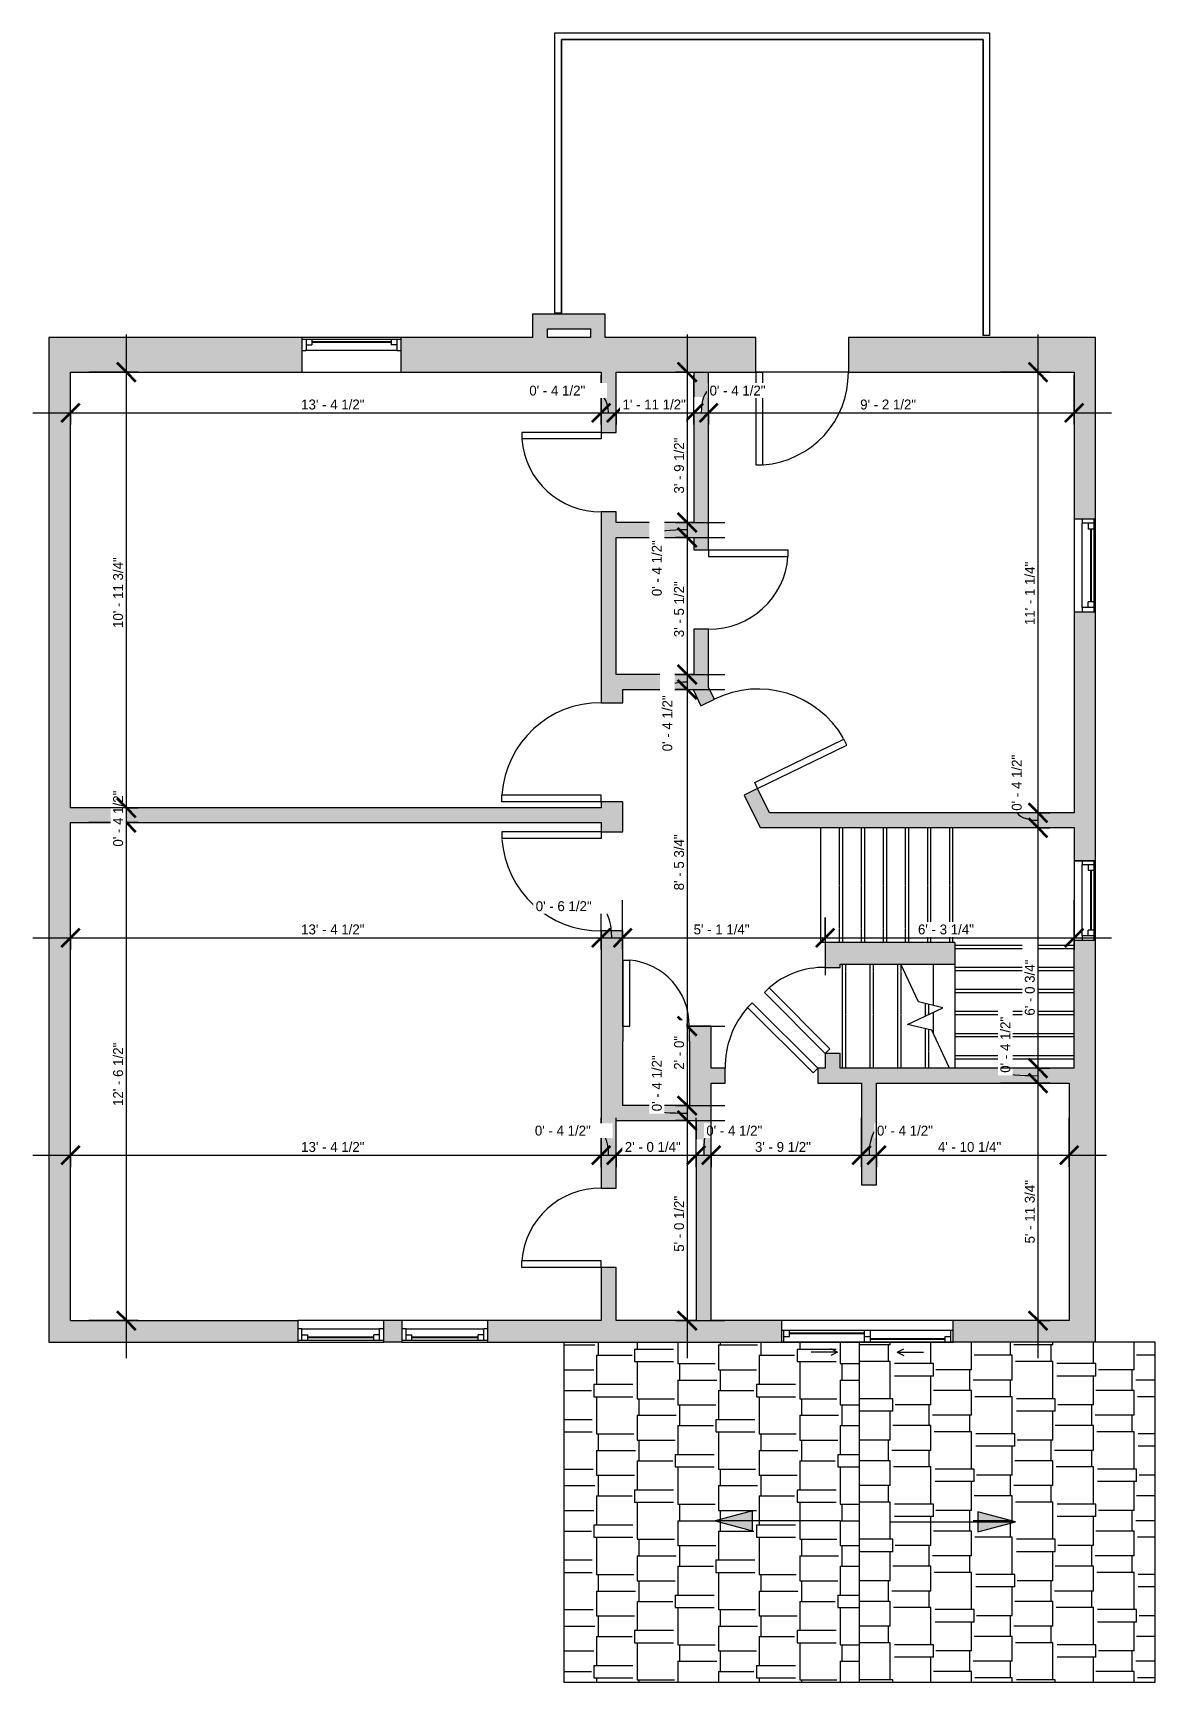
# Model space of a CAD drawing. Header units: inches. Extents: x -243 to 96, y -155 to 344.
import ezdxf

# ---------------------------------------------------------------- set-up
doc = ezdxf.new("R2010")
doc.units = ezdxf.units.IN
doc.header["$MEASUREMENT"] = 0
doc.linetypes.add('Dash', pattern=[0.23622, 0.11811, -0.11811])
doc.linetypes.add('Overhead', pattern=[0.15625, 0.09375, -0.0625])
for name, color, linetype, lineweight in [('A-ANNO-DIMS', 211, 'Continuous', 9), ('A-ANNO-DIMS-96', 211, 'Continuous', 9), ('A-AREA', 32, 'Continuous', 9), ('A-DOOR', 31, 'Continuous', 9), ('A-FLOR', 192, 'Continuous', 9), ('A-FLOR-HRAL', 11, 'Continuous', 9), ('A-GLAZ', 151, 'Continuous', 9), ('A-ROOF', 132, 'Continuous', 9), ('A-ROOF-PATT', 132, 'Continuous', 9), ('A-WALL', 90, 'Continuous', 9), ('A-WALL-PATT', 111, 'Continuous', 9), ('G-ANNO-DIMS', 111, 'Continuous', 9), ('S-STRS', 90, 'Continuous', 9), ('S-STRS-MBND', 31, 'Continuous', 9)]:
    doc.layers.add(name, color=color, linetype=linetype, lineweight=lineweight)
doc.styles.add('Inter', font='', dxfattribs={"height": 3})
doc.styles.get('Inter').set_extended_font_data('Inter')
doc.dimstyles.new('Linear_-_1_32__Inter__Imperial__SMALL', dxfattribs={"dimscale": 12, "dimtxt": 3.97594, "dimasz": 0.46875, "dimexe": 0.944882, "dimexo": 0.629921, "dimgap": 0, "dimtad": 1, "dimrnd": 0.25, "dimzin": 1, "dimdsep": 46, "dimlunit": 4, "dimtxsty": 'Inter', "dimblk1": 'OBLIQUE', "dimblk2": 'OBLIQUE', "dimsah": 1, "dimcen": 0.09, "dimdle": 0.944882, "dimazin": 0, "dimtfac": 1, "dimtdec": 4, "dimtix": 1, "dimtmove": 0, "dimatfit": 3, "dimfxl": 1, "dimtvp": 1, "dimtfill": 1, "dimfrac": 2, "dimtolj": 1, "dimtzin": 0, "dimarcsym": 2})
doc.dimstyles.new('Linear_-_1_32__Inter__Imperial__SMALL_1', dxfattribs={"dimscale": 12, "dimtxt": 3.97594, "dimasz": 0.46875, "dimexe": 0.944882, "dimexo": 0.629921, "dimgap": 0, "dimtad": 1, "dimrnd": 0.25, "dimzin": 1, "dimdsep": 46, "dimlunit": 4, "dimtxsty": 'Inter', "dimblk1": 'OBLIQUE', "dimblk2": 'OBLIQUE', "dimsah": 1, "dimcen": 0.09, "dimdle": 0.944882, "dimazin": 0, "dimtfac": 1, "dimtdec": 4, "dimtix": 1, "dimtmove": 1, "dimatfit": 3, "dimfxl": 1, "dimtvp": 1, "dimtfill": 1, "dimfrac": 2, "dimtolj": 1, "dimtzin": 0, "dimarcsym": 2})
doc.dimstyles.new('Linear_-_1_32__Inter__Imperial__SMALL_2', dxfattribs={"dimscale": 12, "dimtxt": 3.97594, "dimasz": 0.46875, "dimexe": 0.944882, "dimexo": 0.629921, "dimgap": 0, "dimtad": 1, "dimrnd": 0.25, "dimzin": 1, "dimdsep": 46, "dimlunit": 4, "dimtxsty": 'Inter', "dimblk1": 'OBLIQUE', "dimblk2": 'OBLIQUE', "dimsah": 1, "dimcen": 0.09, "dimdle": 0.944882, "dimazin": 0, "dimtfac": 1, "dimtdec": 4, "dimtix": 1, "dimtmove": 2, "dimatfit": 3, "dimfxl": 1, "dimtvp": 1, "dimtfill": 1, "dimfrac": 2, "dimtolj": 1, "dimtzin": 0, "dimarcsym": 2})

# ---------------------------------------------------------------- blocks, each defined once
blk = doc.blocks.new('Planitar - Single Door_Flush Panel - 2_-4_ x 6_-8_ _45-3089767-103_1 - Second Floor DIM')
at = {"layer": 'A-DOOR', "lineweight": 18}
for p, q in [((-5.8, 22.05), (-7.22, 20.63)), ((12.58, 0.83), (-7.22, 20.63)), ((14, 2.25), (-5.8, 22.05)), ((14, 2.25), (12.58, 0.83))]:
    blk.add_line(p, q, dxfattribs=at)
at = {"layer": 'A-DOOR'}
blk.add_arc((13.46, 2.55), 27.46, 138.8351, 180.6172, dxfattribs=at)
blk = doc.blocks.new('Planitar - Single Door_Flush Panel - 2_-2_ x 6_-8_ _45-3089922-103_1 - Second Floor DIM')
at = {"layer": 'A-DOOR', "lineweight": 18}
for p, q in [((11.58, -0.83), (-6.8, -19.22)), ((13, -2.25), (-5.38, -20.63)), ((13, -2.25), (11.58, -0.83)), ((-5.38, -20.63), (-6.8, -19.22))]:
    blk.add_line(p, q, dxfattribs=at)
at = {"layer": 'A-DOOR'}
blk.add_arc((12.46, -2.55), 25.46, 179.3343, 220.8632, dxfattribs=at)
blk = doc.blocks.new('Planitar - Single Door_Flush Panel - 2_-6_ x 6_-8_-3078239-103_1 - Second Floor DIM')
at = {"layer": 'A-DOOR', "lineweight": 18}
for p, q in [((12.99, 3.25), (12.99, 33.25)), ((15, 33.25), (12.99, 33.25)), ((15, 3.25), (15, 33.25)), ((15, 3.25), (12.99, 3.25))]:
    blk.add_line(p, q, dxfattribs=at)
at = {"layer": 'A-DOOR'}
blk.add_arc((14.77, 3.55), 29.77, 93.991, 180.5775, dxfattribs=at)
blk = doc.blocks.new('Planitar - Single Door_Flush Panel - 2_-6_ x 6_-8_-3078477-103_1 - Second Floor DIM')
at = {"layer": 'A-DOOR', "lineweight": 18}
for p, q in [((12.99, -3.25), (12.99, -33.25)), ((15, -3.25), (12.99, -3.25)), ((15, -3.25), (15, -33.25)), ((15, -33.25), (12.99, -33.25))]:
    blk.add_line(p, q, dxfattribs=at)
at = {"layer": 'A-DOOR'}
blk.add_arc((14.77, -3.55), 29.77, 179.4225, 266.009, dxfattribs=at)
blk = doc.blocks.new('Planitar - Single Door_Flush Panel - 2_-0_ x 6_-8_-3090164-103_1 - Second Floor DIM')
at = {"layer": 'A-DOOR', "lineweight": 18}
for p, q in [((9.99, -2.25), (9.99, -26.25)), ((12, -2.25), (9.99, -2.25)), ((12, -2.25), (12, -26.25)), ((12, -26.25), (9.99, -26.25))]:
    blk.add_line(p, q, dxfattribs=at)
at = {"layer": 'A-DOOR'}
blk.add_arc((11.77, -2.55), 23.77, 179.2767, 265.5217, dxfattribs=at)
blk = doc.blocks.new('Planitar - Single Door_Flush Panel - 2_-6_ x 6_-8_-3090247-103_1 - Second Floor DIM')
at = {"layer": 'A-DOOR', "lineweight": 18}
for p, q in [((12.99, 2.25), (12.99, 32.25)), ((15, 32.25), (12.99, 32.25)), ((15, 2.25), (15, 32.25)), ((15, 2.25), (12.99, 2.25))]:
    blk.add_line(p, q, dxfattribs=at)
at = {"layer": 'A-DOOR'}
blk.add_arc((14.77, 2.55), 29.77, 93.991, 180.5775, dxfattribs=at)
blk = doc.blocks.new('Planitar - Single Door_Flush Panel - 2_-4_ x 6_-8_-3121757-103_1 - Second Floor DIM')
at = {"layer": 'A-DOOR', "lineweight": 18}
for p, q in [((11.99, 5.25), (11.99, 33.25)), ((14, 33.25), (11.99, 33.25)), ((14, 5.25), (14, 33.25)), ((14, 5.25), (11.99, 5.25))]:
    blk.add_line(p, q, dxfattribs=at)
at = {"layer": 'A-DOOR'}
blk.add_arc((13.77, 5.55), 27.77, 94.1354, 180.6191, dxfattribs=at)
blk = doc.blocks.new('Planitar - Single Door_Flush Panel - 2_-0_ x 6_-8_-3090138-103_1 - Second Floor DIM')
at = {"layer": 'A-DOOR', "lineweight": 18}
for p, q in [((9.99, 2.25), (9.99, 26.25)), ((12, 26.25), (9.99, 26.25)), ((12, 2.25), (12, 26.25)), ((12, 2.25), (9.99, 2.25))]:
    blk.add_line(p, q, dxfattribs=at)
at = {"layer": 'A-DOOR'}
blk.add_arc((11.77, 2.55), 23.77, 94.4783, 180.7233, dxfattribs=at)
blk = doc.blocks.new('Planitar - Single Door_Flush Panel - 1_-8_ x 6_-8_-3090345-103_1 - Second Floor DIM')
at = {"layer": 'A-DOOR', "lineweight": 18}
for p, q in [((7.99, -2.25), (7.99, -22.25)), ((10, -2.25), (7.99, -2.25)), ((10, -2.25), (10, -22.25)), ((10, -22.25), (7.99, -22.25))]:
    blk.add_line(p, q, dxfattribs=at)
at = {"layer": 'A-DOOR'}
blk.add_arc((9.77, -2.55), 19.77, 179.1304, 265.0764, dxfattribs=at)
blk = doc.blocks.new('Top Rail Type - Top Rail_Internal_-3092656-103_1 - Second Floor DIM')
at = {"layer": 'A-FLOR-HRAL'}
for p, q in [((-85.53, 258.79), (-85.53, 343.54)), ((-85.53, 343.54), (45.94, 343.54)), ((-83.56, 341.57), (-83.56, 258.79)), ((43.97, 341.57), (-83.56, 341.57)), ((43.97, 252.06), (43.97, 341.57)), ((45.94, 343.54), (45.94, 252.06)), ((-83.56, 258.79), (-85.53, 258.79)), ((45.94, 252.06), (43.97, 252.06))]:
    blk.add_line(p, q, dxfattribs=at)
blk = doc.blocks.new('Top Rail Type - Top Rail_Internal_-V1-103_1 - Second Floor DIM')
at = {"layer": 'A-FLOR-HRAL'}
for p, q in [((-85.53, 343.54), (45.94, 343.54)), ((-85.53, 258.79), (-85.53, 343.54)), ((-83.56, 341.57), (43.97, 341.57)), ((-83.56, 258.79), (-83.56, 341.57)), ((43.97, 341.57), (43.97, 252.06)), ((45.94, 343.54), (45.94, 252.06)), ((-85.53, 258.79), (-83.56, 258.79)), ((45.94, 252.06), (43.97, 252.06))]:
    blk.add_line(p, q, dxfattribs=at)
blk = doc.blocks.new('Planitar-Double-Hung-Single - 48_ x 42_-3121823-103_1 - Second Floor DIM')
at = {"layer": 'A-GLAZ', "lineweight": 18}
for p, q in [((-15, 5.25), (-15, -5.25)), ((15, -5.25), (15, 5.25)), ((-15, 4.75), (-12, 4.75)), ((-15, 1.25), (-13.75, 1.25)), ((-13.75, 4.75), (-13.75, 1.25)), ((-13.75, 3), (-12, 3)), ((-12, 4.75), (-12, 3)), ((-1.1875, 4.75), (1.1875, 4.75)), ((12, 4.75), (15, 4.75)), ((12, 4.75), (12, 3)), ((13.75, 3), (12, 3)), ((13.75, 4.75), (13.75, 1.25)), ((13.75, 1.25), (15, 1.25))]:
    blk.add_line(p, q, dxfattribs=at)
at = {"layer": 'A-GLAZ'}
for p, q in [((15, 5.25), (-15, 5.25)), ((13.75, 1.25), (-13.75, 1.25)), ((-12, 4.75), (-1.1875, 4.75)), ((1.1875, 4.75), (12, 4.75)), ((-15, -5.25), (15, -5.25))]:
    blk.add_line(p, q, dxfattribs=at)
at = {"layer": 'A-GLAZ', "lineweight": 25}
blk.add_line((-12, 3.875), (12, 3.875), dxfattribs=at)
blk = doc.blocks.new('Planitar-Double-Hung-Single - 48_ x 42_-3112368-103_1 - Second Floor DIM')
at = {"layer": 'A-GLAZ', "lineweight": 18}
for p, q in [((-14, 3.25), (-14, -3.25)), ((-14, 2.75), (-11, 2.75)), ((-12.75, 2.75), (-12.75, -0.75)), ((-12.75, 1), (-11, 1)), ((-11, 2.75), (-11, 1)), ((-1.1875, 2.75), (1.1875, 2.75)), ((11, 2.75), (14, 2.75)), ((11, 2.75), (11, 1)), ((12.75, 1), (11, 1)), ((12.75, 2.75), (12.75, -0.75)), ((14, -3.25), (14, 3.25)), ((-14, -0.75), (-12.75, -0.75)), ((12.75, -0.75), (14, -0.75))]:
    blk.add_line(p, q, dxfattribs=at)
at = {"layer": 'A-GLAZ'}
for p, q in [((14, 3.25), (-14, 3.25)), ((-11, 2.75), (-1.1875, 2.75)), ((1.1875, 2.75), (11, 2.75)), ((-14, -3.25), (14, -3.25)), ((12.75, -0.75), (-12.75, -0.75))]:
    blk.add_line(p, q, dxfattribs=at)
at = {"layer": 'A-GLAZ', "lineweight": 25}
blk.add_line((-11, 1.875), (11, 1.875), dxfattribs=at)
blk = doc.blocks.new('Planitar-Double-Hung-Single - 48_ x 42_-3112422-103_1 - Second Floor DIM')
at = {"layer": 'A-GLAZ', "lineweight": 18}
for p, q in [((-12, 3.25), (-12, -3.25)), ((-12, 2.75), (-9, 2.75)), ((-10.75, 2.75), (-10.75, -0.75)), ((-10.75, 1), (-9, 1)), ((-9, 2.75), (-9, 1)), ((-1.1875, 2.75), (1.1875, 2.75)), ((9, 2.75), (12, 2.75)), ((9, 2.75), (9, 1)), ((10.75, 1), (9, 1)), ((10.75, 2.75), (10.75, -0.75)), ((12, -3.25), (12, 3.25)), ((-12, -0.75), (-10.75, -0.75)), ((10.75, -0.75), (12, -0.75))]:
    blk.add_line(p, q, dxfattribs=at)
at = {"layer": 'A-GLAZ'}
for p, q in [((12, 3.25), (-12, 3.25)), ((-9, 2.75), (-1.1875, 2.75)), ((1.1875, 2.75), (9, 2.75)), ((-12, -3.25), (12, -3.25)), ((10.75, -0.75), (-10.75, -0.75))]:
    blk.add_line(p, q, dxfattribs=at)
at = {"layer": 'A-GLAZ', "lineweight": 25}
blk.add_line((-9, 1.875), (9, 1.875), dxfattribs=at)
blk = doc.blocks.new('Plan-Double-Sliding - Plan-Double-Sliding-3113113-103_1 - Second Floor DIM')
at = {"layer": 'A-GLAZ', "lineweight": 18}
for p, q in [((-26, 0.34375), (-26, -6.15625)), ((-26, 0.34375), (-23.5, 0.34375)), ((-25.25, 0.34375), (-25.25, -3.15625)), ((-23.5, 0.34375), (-23.5, -1.40625)), ((-0.875, -3.15625), (-0.875, 0.34375)), ((-0.875, 0.34375), (0.875, 0.34375)), ((0.875, 0.34375), (0.875, -3.15625)), ((25.25, 0.34375), (26, 0.34375)), ((25.25, 0.34375), (25.25, -3.15625)), ((26, -6.15625), (26, 0.34375)), ((-26, -3.15625), (-25.25, -3.15625)), ((-23.5, -1.40625), (-25.25, -1.40625)), ((0.875, -1.40625), (-0.875, -1.40625)), ((-0.875, -3.15625), (0.875, -3.15625)), ((23.5, -1.40625), (23.5, -3.15625)), ((25.25, -1.40625), (23.5, -1.40625)), ((23.5, -3.15625), (26, -3.15625))]:
    blk.add_line(p, q, dxfattribs=at)
at = {"layer": 'A-GLAZ'}
for p, q in [((26, 0.34375), (-26, 0.34375)), ((-23.5, 0.34375), (-0.875, 0.34375)), ((-9, 3.34375), (-17, 3.34375)), ((-9, 3.34375), (-11, 4.34375)), ((-9, 3.34375), (-11, 2.34375)), ((0.875, 0.34375), (25.25, 0.34375)), ((9, 3.34375), (11, 4.34375)), ((9, 3.34375), (11, 2.34375)), ((9, 3.34375), (17, 3.34375)), ((-25.25, -3.15625), (-0.875, -3.15625)), ((0.875, -3.15625), (23.5, -3.15625)), ((-26, -6.15625), (26, -6.15625))]:
    blk.add_line(p, q, dxfattribs=at)
at = {"layer": 'A-GLAZ', "lineweight": 25}
for p, q in [((-23.5, -0.53125), (-0.875, -0.53125)), ((0.875, -2.28125), (23.5, -2.28125))]:
    blk.add_line(p, q, dxfattribs=at)
blk = doc.blocks.new('Planitar-Double-Hung-Single - 48_ x 42_-3113202-103_1 - Second Floor DIM')
at = {"layer": 'A-GLAZ', "lineweight": 18}
for p, q in [((-13, 3.25), (-13, -3.25)), ((-13, 2.75), (-10, 2.75)), ((-11.75, 2.75), (-11.75, -0.75)), ((-11.75, 1), (-10, 1)), ((-10, 2.75), (-10, 1)), ((-1.1875, 2.75), (1.1875, 2.75)), ((10, 2.75), (13, 2.75)), ((10, 2.75), (10, 1)), ((11.75, 1), (10, 1)), ((11.75, 2.75), (11.75, -0.75)), ((13, -3.25), (13, 3.25)), ((-13, -0.75), (-11.75, -0.75)), ((11.75, -0.75), (13, -0.75))]:
    blk.add_line(p, q, dxfattribs=at)
at = {"layer": 'A-GLAZ'}
for p, q in [((13, 3.25), (-13, 3.25)), ((-10, 2.75), (-1.1875, 2.75)), ((1.1875, 2.75), (10, 2.75)), ((-13, -3.25), (13, -3.25)), ((11.75, -0.75), (-11.75, -0.75))]:
    blk.add_line(p, q, dxfattribs=at)
at = {"layer": 'A-GLAZ', "lineweight": 25}
blk.add_line((-10, 1.875), (10, 1.875), dxfattribs=at)
blk = doc.blocks.new('DIMBLOCK1-103_1 - Second Floor DIM')
at = {"layer": 'A-ANNO-DIMS-96'}
for p, q in [((-232.05, 225.15), (-232.05, 240.07)), ((-71.55, 225.15), (-71.55, 240.07)), ((-243.39, 228.73), (-71.55, 228.73)), ((-232.05, 228.73), (-232.05, 225.15)), ((-71.55, 228.73), (-71.55, 225.15))]:
    blk.add_line(p, q, dxfattribs=at)
at = {"layer": 'A-ANNO-DIMS-96', "lineweight": 35}
for p, q in [((-232.05, 228.73), (-229.23, 231.54)), ((-71.55, 228.73), (-68.73, 231.54)), ((-232.05, 228.73), (-234.86, 225.92)), ((-71.55, 228.73), (-74.36, 225.92))]:
    blk.add_line(p, q, dxfattribs=at)
at = {"layer": 'A-ANNO-DIMS-96', "color": 0, "insert": (-162.28, 232.72), "char_height": 3, "width": 25.1677, "attachment_point": 1, "line_spacing_factor": 0.993985, "style": 'Inter', "bg_fill": 3, "box_fill_scale": 1.25, "bg_fill_color": 256, "bg_fill_true_color": 13158600, "bg_fill_transparency": 0}
blk.add_mtext('13\' - 4 1/2"', dxfattribs=at)
blk = doc.blocks.new('_Oblique')
at = {"color": 0, "linetype": 'ByBlock', "lineweight": -2}
blk.add_line((-0.5, -0.5), (0.5, 0.5), dxfattribs=at)
blk = doc.blocks.new('DIMBLOCK2-103_1 - Second Floor DIM')
at = {"layer": 'A-ANNO-DIMS-96'}
for p, q in [((-71.55, 225.15), (-71.55, 240.07)), ((-67.05, 225.15), (-67.05, 240.07)), ((-71.55, 228.73), (-67.05, 228.73)), ((-71.55, 228.73), (-71.55, 225.15)), ((-67.05, 228.73), (-67.05, 225.15))]:
    blk.add_line(p, q, dxfattribs=at)
at = {"layer": 'A-ANNO-DIMS-96', "lineweight": 35}
for p, q in [((-71.55, 228.73), (-68.73, 231.54)), ((-67.05, 228.73), (-64.23, 231.54)), ((-71.55, 228.73), (-74.36, 225.92)), ((-67.05, 228.73), (-69.86, 225.92))]:
    blk.add_line(p, q, dxfattribs=at)
at = {"layer": 'A-ANNO-DIMS-96'}
blk.add_ellipse((-74.29, 228.73), major_axis=(0, 6.69), ratio=0.746591, start_param=4.712389, end_param=6.283185, dxfattribs=at)
at = {"layer": 'A-ANNO-DIMS-96', "color": 0, "insert": (-93.28, 236.93), "char_height": 3, "width": 22.7821, "attachment_point": 1, "line_spacing_factor": 0.993985, "style": 'Inter', "bg_fill": 3, "box_fill_scale": 1.25, "bg_fill_color": 256, "bg_fill_true_color": 13158600, "bg_fill_transparency": 0}
blk.add_mtext('0\' - 4 1/2"', dxfattribs=at)
blk = doc.blocks.new('DIMBLOCK3-103_1 - Second Floor DIM')
at = {"layer": 'A-ANNO-DIMS-96'}
for p, q in [((-67.05, 225.15), (-67.05, 240.07)), ((-43.55, 225.15), (-43.55, 240.07)), ((-67.05, 228.73), (-43.55, 228.73)), ((-67.05, 228.73), (-67.05, 225.15)), ((-43.55, 228.73), (-43.55, 225.15))]:
    blk.add_line(p, q, dxfattribs=at)
at = {"layer": 'A-ANNO-DIMS-96', "lineweight": 35}
for p, q in [((-67.05, 228.73), (-64.23, 231.54)), ((-43.55, 228.73), (-40.73, 231.54)), ((-67.05, 228.73), (-69.86, 225.92)), ((-43.55, 228.73), (-46.36, 225.92))]:
    blk.add_line(p, q, dxfattribs=at)
at = {"layer": 'A-ANNO-DIMS-96', "color": 0, "insert": (-65.09, 232.72), "char_height": 3, "width": 23.4978, "attachment_point": 1, "line_spacing_factor": 0.993985, "style": 'Inter', "bg_fill": 3, "box_fill_scale": 1.25, "bg_fill_color": 256, "bg_fill_true_color": 13158600, "bg_fill_transparency": 0}
blk.add_mtext('1\' - 11 1/2"', dxfattribs=at)
blk = doc.blocks.new('DIMBLOCK4-103_1 - Second Floor DIM')
at = {"layer": 'A-ANNO-DIMS-96'}
for p, q in [((-43.55, 225.15), (-43.55, 240.07)), ((-39.05, 225.15), (-39.05, 240.07)), ((-43.55, 228.73), (-39.05, 228.73)), ((-43.55, 228.73), (-43.55, 225.15)), ((-39.05, 228.73), (-39.05, 225.15))]:
    blk.add_line(p, q, dxfattribs=at)
at = {"layer": 'A-ANNO-DIMS-96', "lineweight": 35}
for p, q in [((-43.55, 228.73), (-40.73, 231.54)), ((-39.05, 228.73), (-36.23, 231.54)), ((-43.55, 228.73), (-46.36, 225.92)), ((-39.05, 228.73), (-41.86, 225.92))]:
    blk.add_line(p, q, dxfattribs=at)
at = {"layer": 'A-ANNO-DIMS-96'}
blk.add_ellipse((-38.76, 228.73), major_axis=(0, 6.69), ratio=0.379253, start_param=0, end_param=1.570796, dxfattribs=at)
at = {"layer": 'A-ANNO-DIMS-96', "color": 0, "insert": (-38.76, 236.93), "char_height": 3, "width": 22.7821, "attachment_point": 1, "line_spacing_factor": 0.993985, "style": 'Inter', "bg_fill": 3, "box_fill_scale": 1.25, "bg_fill_color": 256, "bg_fill_true_color": 13158600, "bg_fill_transparency": 0}
blk.add_mtext('0\' - 4 1/2"', dxfattribs=at)
blk = doc.blocks.new('DIMBLOCK5-103_1 - Second Floor DIM')
at = {"layer": 'A-ANNO-DIMS-96'}
for p, q in [((-39.05, 225.15), (-39.05, 240.07)), ((71.45, 225.15), (71.45, 240.07)), ((-39.05, 228.73), (82.79, 228.73)), ((-39.05, 228.73), (-39.05, 225.15)), ((71.45, 228.73), (71.45, 225.15))]:
    blk.add_line(p, q, dxfattribs=at)
at = {"layer": 'A-ANNO-DIMS-96', "lineweight": 35}
for p, q in [((-39.05, 228.73), (-36.23, 231.54)), ((71.45, 228.73), (74.27, 231.54)), ((-39.05, 228.73), (-41.86, 225.92)), ((71.45, 228.73), (68.64, 225.92))]:
    blk.add_line(p, q, dxfattribs=at)
at = {"layer": 'A-ANNO-DIMS-96', "color": 0, "insert": (6.78, 232.72), "char_height": 3, "width": 22.6032, "attachment_point": 1, "line_spacing_factor": 0.993985, "style": 'Inter', "bg_fill": 3, "box_fill_scale": 1.25, "bg_fill_color": 256, "bg_fill_true_color": 13158600, "bg_fill_transparency": 0}
blk.add_mtext('9\' - 2 1/2"', dxfattribs=at)
blk = doc.blocks.new('DIMBLOCK6-103_1 - Second Floor DIM')
at = {"layer": 'A-ANNO-DIMS-96'}
for p, q in [((-211.56, 104.81), (-226.48, 104.81)), ((-215.14, -57.09), (-215.14, 104.81)), ((-215.14, 104.81), (-211.56, 104.81)), ((-211.56, -45.75), (-226.48, -45.75)), ((-215.14, -45.75), (-211.56, -45.75))]:
    blk.add_line(p, q, dxfattribs=at)
at = {"layer": 'A-ANNO-DIMS-96', "lineweight": 35}
for p, q in [((-215.14, 104.81), (-217.96, 107.62)), ((-215.14, 104.81), (-212.33, 101.99)), ((-215.14, -45.75), (-217.96, -42.94)), ((-215.14, -45.75), (-212.33, -48.56))]:
    blk.add_line(p, q, dxfattribs=at)
at = {"layer": 'A-ANNO-DIMS-96', "color": 0, "insert": (-219.14, 19.14), "char_height": 3, "width": 24.9291, "attachment_point": 1, "rotation": 90, "line_spacing_factor": 0.993985, "style": 'Inter', "bg_fill": 3, "box_fill_scale": 1.25, "bg_fill_color": 256, "bg_fill_true_color": 13158600, "bg_fill_transparency": 0}
blk.add_mtext('12\' - 6 1/2"', dxfattribs=at)
blk = doc.blocks.new('DIMBLOCK7-103_1 - Second Floor DIM')
at = {"layer": 'A-ANNO-DIMS-96', "lineweight": 35}
for p, q in [((-215.14, 109.31), (-217.96, 112.12)), ((-215.14, 104.81), (-217.96, 107.62)), ((-215.14, 109.31), (-212.33, 106.49)), ((-215.14, 104.81), (-212.33, 101.99))]:
    blk.add_line(p, q, dxfattribs=at)
at = {"layer": 'A-ANNO-DIMS-96'}
for p, q in [((-211.56, 109.31), (-226.48, 109.31)), ((-211.56, 104.81), (-226.48, 104.81)), ((-215.14, 104.81), (-215.14, 109.31)), ((-215.14, 109.31), (-211.56, 109.31)), ((-215.14, 104.81), (-211.56, 104.81))]:
    blk.add_line(p, q, dxfattribs=at)
at = {"layer": 'A-ANNO-DIMS-96', "color": 0, "insert": (-219.14, 97.56), "char_height": 3, "width": 22.7821, "attachment_point": 1, "rotation": 90, "line_spacing_factor": 0.993985, "style": 'Inter', "bg_fill": 3, "box_fill_scale": 1.25, "bg_fill_color": 256, "bg_fill_true_color": 13158600, "bg_fill_transparency": 0}
blk.add_mtext('0\' - 4 1/2"', dxfattribs=at)
blk = doc.blocks.new('DIMBLOCK8-103_1 - Second Floor DIM')
at = {"layer": 'A-ANNO-DIMS-96'}
for p, q in [((-215.14, 109.31), (-215.14, 252.34)), ((-211.56, 241), (-226.48, 241)), ((-215.14, 241), (-211.56, 241)), ((-211.56, 109.31), (-226.48, 109.31)), ((-215.14, 109.31), (-211.56, 109.31))]:
    blk.add_line(p, q, dxfattribs=at)
at = {"layer": 'A-ANNO-DIMS-96', "lineweight": 35}
for p, q in [((-215.14, 241), (-217.96, 243.81)), ((-215.14, 241), (-212.33, 238.19)), ((-215.14, 109.31), (-217.96, 112.12)), ((-215.14, 109.31), (-212.33, 106.49))]:
    blk.add_line(p, q, dxfattribs=at)
at = {"layer": 'A-ANNO-DIMS-96', "color": 0, "insert": (-219.14, 163.65), "char_height": 3, "width": 27.6129, "attachment_point": 1, "rotation": 90, "line_spacing_factor": 0.993985, "style": 'Inter', "bg_fill": 3, "box_fill_scale": 1.25, "bg_fill_color": 256, "bg_fill_true_color": 13158600, "bg_fill_transparency": 0}
blk.add_mtext('10\' - 11 3/4"', dxfattribs=at)
blk = doc.blocks.new('DIMBLOCK9-103_1 - Second Floor DIM')
at = {"layer": 'A-ANNO-DIMS-96'}
for p, q in [((-232.05, 0.69), (-232.05, 15.61)), ((-71.55, 0.69), (-71.55, 15.61)), ((-243.39, 4.27), (-71.55, 4.27)), ((-232.05, 4.27), (-232.05, 0.69)), ((-71.55, 4.27), (-71.55, 0.69))]:
    blk.add_line(p, q, dxfattribs=at)
at = {"layer": 'A-ANNO-DIMS-96', "lineweight": 35}
for p, q in [((-232.05, 4.27), (-229.23, 7.09)), ((-71.55, 4.27), (-68.73, 7.09)), ((-232.05, 4.27), (-234.86, 1.46)), ((-71.55, 4.27), (-74.36, 1.46))]:
    blk.add_line(p, q, dxfattribs=at)
at = {"layer": 'A-ANNO-DIMS-96', "color": 0, "insert": (-162.28, 8.27), "char_height": 3, "width": 25.1677, "attachment_point": 1, "line_spacing_factor": 0.993985, "style": 'Inter', "bg_fill": 3, "box_fill_scale": 1.25, "bg_fill_color": 256, "bg_fill_true_color": 13158600, "bg_fill_transparency": 0}
blk.add_mtext('13\' - 4 1/2"', dxfattribs=at)
blk = doc.blocks.new('DIMBLOCK10-103_1 - Second Floor DIM')
at = {"layer": 'A-ANNO-DIMS-96'}
for p, q in [((-71.55, 0.69), (-71.55, 15.61)), ((-67.05, 0.69), (-67.05, 15.61)), ((-71.55, 4.27), (-67.05, 4.27)), ((-71.55, 4.27), (-71.55, 0.69)), ((-67.05, 4.27), (-67.05, 0.69))]:
    blk.add_line(p, q, dxfattribs=at)
at = {"layer": 'A-ANNO-DIMS-96', "lineweight": 35}
for p, q in [((-71.55, 4.27), (-68.73, 7.09)), ((-67.05, 4.27), (-64.23, 7.09)), ((-71.55, 4.27), (-74.36, 1.46)), ((-67.05, 4.27), (-69.86, 1.46))]:
    blk.add_line(p, q, dxfattribs=at)
at = {"layer": 'A-ANNO-DIMS-96'}
blk.add_ellipse((-72.61, 4.27), major_axis=(0, 7.42), ratio=0.446404, start_param=4.712389, end_param=6.283185, dxfattribs=at)
at = {"layer": 'A-ANNO-DIMS-96', "color": 0, "insert": (-91.6, 13.2), "char_height": 3, "width": 22.7821, "attachment_point": 1, "line_spacing_factor": 0.993985, "style": 'Inter', "bg_fill": 3, "box_fill_scale": 1.25, "bg_fill_color": 256, "bg_fill_true_color": 13158600, "bg_fill_transparency": 0}
blk.add_mtext('0\' - 4 1/2"', dxfattribs=at)
blk = doc.blocks.new('DIMBLOCK11-103_1 - Second Floor DIM')
at = {"layer": 'A-ANNO-DIMS-96'}
for p, q in [((-67.05, 0.69), (-67.05, 15.61)), ((-42.8, 0.69), (-42.8, 15.61)), ((-67.05, 4.27), (-42.8, 4.27)), ((-67.05, 4.27), (-67.05, 0.69)), ((-42.8, 4.27), (-42.8, 0.69))]:
    blk.add_line(p, q, dxfattribs=at)
at = {"layer": 'A-ANNO-DIMS-96', "lineweight": 35}
for p, q in [((-67.05, 4.27), (-64.23, 7.09)), ((-42.8, 4.27), (-39.98, 7.09)), ((-67.05, 4.27), (-69.86, 1.46)), ((-42.8, 4.27), (-45.61, 1.46))]:
    blk.add_line(p, q, dxfattribs=at)
at = {"layer": 'A-ANNO-DIMS-96', "color": 0, "insert": (-64.41, 8.27), "char_height": 3, "width": 22.7821, "attachment_point": 1, "line_spacing_factor": 0.993985, "style": 'Inter', "bg_fill": 3, "box_fill_scale": 1.25, "bg_fill_color": 256, "bg_fill_true_color": 13158600, "bg_fill_transparency": 0}
blk.add_mtext('2\' - 0 1/4"', dxfattribs=at)
blk = doc.blocks.new('DIMBLOCK12-103_1 - Second Floor DIM')
at = {"layer": 'A-ANNO-DIMS-96'}
for p, q in [((-42.8, 0.69), (-42.8, 15.61)), ((-38.3, 0.69), (-38.3, 15.61)), ((-42.8, 4.27), (-38.3, 4.27)), ((-42.8, 4.27), (-42.8, 0.69)), ((-38.3, 4.27), (-38.3, 0.69))]:
    blk.add_line(p, q, dxfattribs=at)
at = {"layer": 'A-ANNO-DIMS-96', "lineweight": 35}
for p, q in [((-42.8, 4.27), (-39.98, 7.09)), ((-38.3, 4.27), (-35.48, 7.09)), ((-42.8, 4.27), (-45.61, 1.46)), ((-38.3, 4.27), (-41.11, 1.46))]:
    blk.add_line(p, q, dxfattribs=at)
at = {"layer": 'A-ANNO-DIMS-96'}
blk.add_ellipse((-39.75, 4.27), major_axis=(0, 7.42), ratio=0.107835, start_param=0, end_param=1.570796, dxfattribs=at)
at = {"layer": 'A-ANNO-DIMS-96', "color": 0, "insert": (-39.75, 13.2), "char_height": 3, "width": 22.7821, "attachment_point": 1, "line_spacing_factor": 0.993985, "style": 'Inter', "bg_fill": 3, "box_fill_scale": 1.25, "bg_fill_color": 256, "bg_fill_true_color": 13158600, "bg_fill_transparency": 0}
blk.add_mtext('0\' - 4 1/2"', dxfattribs=at)
blk = doc.blocks.new('DIMBLOCK13-103_1 - Second Floor DIM')
at = {"layer": 'A-ANNO-DIMS-96'}
for p, q in [((-38.3, 0.69), (-38.3, 15.61)), ((7.2, 0.69), (7.2, 15.61)), ((-38.3, 4.27), (7.2, 4.27)), ((-38.3, 4.27), (-38.3, 0.69)), ((7.2, 4.27), (7.2, 0.69))]:
    blk.add_line(p, q, dxfattribs=at)
at = {"layer": 'A-ANNO-DIMS-96', "lineweight": 35}
for p, q in [((-38.3, 4.27), (-35.48, 7.09)), ((7.2, 4.27), (10.02, 7.09)), ((-38.3, 4.27), (-41.11, 1.46)), ((7.2, 4.27), (4.39, 1.46))]:
    blk.add_line(p, q, dxfattribs=at)
at = {"layer": 'A-ANNO-DIMS-96', "color": 0, "insert": (-25.04, 8.27), "char_height": 3, "width": 22.7821, "attachment_point": 1, "line_spacing_factor": 0.993985, "style": 'Inter', "bg_fill": 3, "box_fill_scale": 1.25, "bg_fill_color": 256, "bg_fill_true_color": 13158600, "bg_fill_transparency": 0}
blk.add_mtext('3\' - 9 1/2"', dxfattribs=at)
blk = doc.blocks.new('DIMBLOCK14-103_1 - Second Floor DIM')
at = {"layer": 'A-ANNO-DIMS-96'}
for p, q in [((7.2, 0.69), (7.2, 15.61)), ((11.7, 0.69), (11.7, 15.61)), ((7.2, 4.27), (11.7, 4.27)), ((7.2, 4.27), (7.2, 0.69)), ((11.7, 4.27), (11.7, 0.69))]:
    blk.add_line(p, q, dxfattribs=at)
at = {"layer": 'A-ANNO-DIMS-96', "lineweight": 35}
for p, q in [((7.2, 4.27), (10.02, 7.09)), ((11.7, 4.27), (14.52, 7.09)), ((7.2, 4.27), (4.39, 1.46)), ((11.7, 4.27), (8.89, 1.46))]:
    blk.add_line(p, q, dxfattribs=at)
at = {"layer": 'A-ANNO-DIMS-96'}
blk.add_ellipse((11.86, 4.27), major_axis=(0, 7.42), ratio=0.324343, start_param=0, end_param=1.570796, dxfattribs=at)
at = {"layer": 'A-ANNO-DIMS-96', "color": 0, "insert": (11.86, 13.2), "char_height": 3, "width": 22.7821, "attachment_point": 1, "line_spacing_factor": 0.993985, "style": 'Inter', "bg_fill": 3, "box_fill_scale": 1.25, "bg_fill_color": 256, "bg_fill_true_color": 13158600, "bg_fill_transparency": 0}
blk.add_mtext('0\' - 4 1/2"', dxfattribs=at)
blk = doc.blocks.new('DIMBLOCK15-103_1 - Second Floor DIM')
at = {"layer": 'A-ANNO-DIMS-96'}
for p, q in [((11.7, 0.69), (11.7, 15.61)), ((69.95, 0.69), (69.95, 15.61)), ((11.7, 4.27), (81.29, 4.27)), ((11.7, 4.27), (11.7, 0.69)), ((69.95, 4.27), (69.95, 0.69))]:
    blk.add_line(p, q, dxfattribs=at)
at = {"layer": 'A-ANNO-DIMS-96', "lineweight": 35}
for p, q in [((11.7, 4.27), (14.52, 7.09)), ((69.95, 4.27), (72.77, 7.09)), ((11.7, 4.27), (8.89, 1.46)), ((69.95, 4.27), (67.14, 1.46))]:
    blk.add_line(p, q, dxfattribs=at)
at = {"layer": 'A-ANNO-DIMS-96', "color": 0, "insert": (30.29, 8.27), "char_height": 3, "width": 25.287, "attachment_point": 1, "line_spacing_factor": 0.993985, "style": 'Inter', "bg_fill": 3, "box_fill_scale": 1.25, "bg_fill_color": 256, "bg_fill_true_color": 13158600, "bg_fill_transparency": 0}
blk.add_mtext('4\' - 10 1/4"', dxfattribs=at)
blk = doc.blocks.new('DIMBLOCK16-103_1 - Second Floor DIM')
at = {"layer": 'A-ANNO-DIMS-96'}
for p, q in [((64.15, 26.06), (49.23, 26.06)), ((60.57, -57.09), (60.57, 26.06)), ((60.57, 26.06), (64.15, 26.06)), ((64.15, -45.75), (49.23, -45.75)), ((60.57, -45.75), (64.15, -45.75))]:
    blk.add_line(p, q, dxfattribs=at)
at = {"layer": 'A-ANNO-DIMS-96', "lineweight": 35}
for p, q in [((60.57, 26.06), (57.76, 28.87)), ((60.57, 26.06), (63.38, 23.24)), ((60.57, -45.75), (57.76, -42.94)), ((60.57, -45.75), (63.38, -48.56))]:
    blk.add_line(p, q, dxfattribs=at)
at = {"layer": 'A-ANNO-DIMS-96', "color": 0, "insert": (56.58, -22.4), "char_height": 3, "width": 25.1677, "attachment_point": 1, "rotation": 90, "line_spacing_factor": 0.993985, "style": 'Inter', "bg_fill": 3, "box_fill_scale": 1.25, "bg_fill_color": 256, "bg_fill_true_color": 13158600, "bg_fill_transparency": 0}
blk.add_mtext('5\' - 11 3/4"', dxfattribs=at)
blk = doc.blocks.new('DIMBLOCK17-103_1 - Second Floor DIM')
at = {"layer": 'A-ANNO-DIMS-96'}
for p, q in [((64.15, 30.56), (49.23, 30.56)), ((60.57, 26.06), (60.57, 30.56)), ((60.57, 30.56), (64.15, 30.56)), ((64.15, 26.06), (49.23, 26.06)), ((60.57, 26.06), (64.15, 26.06))]:
    blk.add_line(p, q, dxfattribs=at)
at = {"layer": 'A-ANNO-DIMS-96', "lineweight": 35}
for p, q in [((60.57, 30.56), (57.76, 33.37)), ((60.57, 30.56), (63.38, 27.74)), ((60.57, 26.06), (57.76, 28.87)), ((60.57, 26.06), (63.38, 23.24))]:
    blk.add_line(p, q, dxfattribs=at)
at = {"layer": 'A-ANNO-DIMS-96'}
blk.add_ellipse((60.57, 29.2), major_axis=(-9.88, 0), ratio=0.09053, start_param=0, end_param=1.570796, dxfattribs=at)
at = {"layer": 'A-ANNO-DIMS-96', "color": 0, "insert": (49.18, 29.2), "char_height": 3, "width": 22.7821, "attachment_point": 1, "rotation": 90, "line_spacing_factor": 0.993985, "style": 'Inter', "bg_fill": 3, "box_fill_scale": 1.25, "bg_fill_color": 256, "bg_fill_true_color": 13158600, "bg_fill_transparency": 0}
blk.add_mtext('0\' - 4 1/2"', dxfattribs=at)
blk = doc.blocks.new('DIMBLOCK18-103_1 - Second Floor DIM')
at = {"layer": 'A-ANNO-DIMS-96', "lineweight": 35}
for p, q in [((60.57, 103.25), (57.76, 106.06)), ((60.57, 103.25), (63.38, 100.44)), ((60.57, 30.56), (57.76, 33.37)), ((60.57, 30.56), (63.38, 27.74))]:
    blk.add_line(p, q, dxfattribs=at)
at = {"layer": 'A-ANNO-DIMS-96'}
for p, q in [((64.15, 103.25), (49.23, 103.25)), ((60.57, 30.56), (60.57, 103.25)), ((60.57, 103.25), (64.15, 103.25)), ((64.15, 30.56), (49.23, 30.56)), ((60.57, 30.56), (64.15, 30.56))]:
    blk.add_line(p, q, dxfattribs=at)
at = {"layer": 'A-ANNO-DIMS-96', "color": 0, "insert": (56.58, 46.47), "char_height": 3, "width": 23.7364, "attachment_point": 1, "rotation": 90, "line_spacing_factor": 0.993985, "style": 'Inter', "bg_fill": 3, "box_fill_scale": 1.25, "bg_fill_color": 256, "bg_fill_true_color": 13158600, "bg_fill_transparency": 0}
blk.add_mtext('6\' - 0 3/4"', dxfattribs=at)
blk = doc.blocks.new('DIMBLOCK19-103_1 - Second Floor DIM')
at = {"layer": 'A-ANNO-DIMS-96', "lineweight": 35}
for p, q in [((60.57, 107.81), (57.76, 110.62)), ((60.57, 103.25), (57.76, 106.06)), ((60.57, 107.81), (63.38, 104.99)), ((60.57, 103.25), (63.38, 100.44))]:
    blk.add_line(p, q, dxfattribs=at)
at = {"layer": 'A-ANNO-DIMS-96'}
for p, q in [((64.15, 107.81), (49.23, 107.81)), ((60.57, 103.25), (60.57, 107.81)), ((60.57, 107.81), (64.15, 107.81)), ((64.15, 103.25), (49.23, 103.25)), ((60.57, 103.25), (64.15, 103.25))]:
    blk.add_line(p, q, dxfattribs=at)
blk.add_ellipse((60.57, 108.41), major_axis=(-6.43, 0), ratio=0.447762, start_param=0, end_param=1.570796, dxfattribs=at)
at = {"layer": 'A-ANNO-DIMS-96', "color": 0, "insert": (52.63, 108.41), "char_height": 3, "width": 22.7821, "attachment_point": 1, "rotation": 90, "line_spacing_factor": 0.993985, "style": 'Inter', "bg_fill": 3, "box_fill_scale": 1.25, "bg_fill_color": 256, "bg_fill_true_color": 13158600, "bg_fill_transparency": 0}
blk.add_mtext('0\' - 4 1/2"', dxfattribs=at)
blk = doc.blocks.new('DIMBLOCK20-103_1 - Second Floor DIM')
at = {"layer": 'A-ANNO-DIMS-96'}
for p, q in [((60.57, 107.81), (60.57, 252.34)), ((64.15, 241), (49.23, 241)), ((60.57, 241), (64.15, 241)), ((64.15, 107.81), (49.23, 107.81)), ((60.57, 107.81), (64.15, 107.81))]:
    blk.add_line(p, q, dxfattribs=at)
at = {"layer": 'A-ANNO-DIMS-96', "lineweight": 35}
for p, q in [((60.57, 241), (57.76, 243.81)), ((60.57, 241), (63.38, 238.19)), ((60.57, 107.81), (57.76, 110.62)), ((60.57, 107.81), (63.38, 104.99))]:
    blk.add_line(p, q, dxfattribs=at)
at = {"layer": 'A-ANNO-DIMS-96', "color": 0, "insert": (56.58, 164.54), "char_height": 3, "width": 23.6767, "attachment_point": 1, "rotation": 90, "line_spacing_factor": 0.993985, "style": 'Inter', "bg_fill": 3, "box_fill_scale": 1.25, "bg_fill_color": 256, "bg_fill_true_color": 13158600, "bg_fill_transparency": 0}
blk.add_mtext('11\' - 1 1/4"', dxfattribs=at)
blk = doc.blocks.new('DIMBLOCK21-103_1 - Second Floor DIM')
at = {"layer": 'A-ANNO-DIMS-96'}
for p, q in [((-45.51, 252.34), (-45.51, 195.56)), ((-49.09, 241), (-34.17, 241)), ((-45.51, 241), (-49.09, 241)), ((-49.09, 195.56), (-34.17, 195.56)), ((-45.51, 195.56), (-49.09, 195.56))]:
    blk.add_line(p, q, dxfattribs=at)
at = {"layer": 'A-ANNO-DIMS-96', "lineweight": 35}
for p, q in [((-45.51, 241), (-48.32, 243.81)), ((-45.51, 241), (-42.7, 238.19)), ((-45.51, 195.56), (-48.32, 198.37)), ((-45.51, 195.56), (-42.7, 192.74))]:
    blk.add_line(p, q, dxfattribs=at)
at = {"layer": 'A-ANNO-DIMS-96', "color": 0, "insert": (-49.5, 204.29), "char_height": 3, "width": 22.7821, "attachment_point": 1, "rotation": 90, "line_spacing_factor": 0.993985, "style": 'Inter', "bg_fill": 3, "box_fill_scale": 1.25, "bg_fill_color": 256, "bg_fill_true_color": 13158600, "bg_fill_transparency": 0}
blk.add_mtext('3\' - 9 1/2"', dxfattribs=at)
blk = doc.blocks.new('DIMBLOCK22-103_1 - Second Floor DIM')
at = {"layer": 'A-ANNO-DIMS-96'}
for p, q in [((-49.09, 195.56), (-34.17, 195.56)), ((-45.51, 195.56), (-49.09, 195.56)), ((-45.51, 195.56), (-45.51, 191.06)), ((-49.09, 191.06), (-34.17, 191.06)), ((-45.51, 191.06), (-49.09, 191.06))]:
    blk.add_line(p, q, dxfattribs=at)
at = {"layer": 'A-ANNO-DIMS-96', "lineweight": 35}
for p, q in [((-45.51, 195.56), (-48.32, 198.37)), ((-45.51, 195.56), (-42.7, 192.74)), ((-45.51, 191.06), (-48.32, 193.87)), ((-45.51, 191.06), (-42.7, 188.24))]:
    blk.add_line(p, q, dxfattribs=at)
at = {"layer": 'A-ANNO-DIMS-96'}
blk.add_ellipse((-45.51, 192.25), major_axis=(-9.2, 0), ratio=0.114417, start_param=4.712389, end_param=6.283185, dxfattribs=at)
at = {"layer": 'A-ANNO-DIMS-96', "color": 0, "insert": (-56.22, 173.27), "char_height": 3, "width": 22.7821, "attachment_point": 1, "rotation": 90, "line_spacing_factor": 0.993985, "style": 'Inter', "bg_fill": 3, "box_fill_scale": 1.25, "bg_fill_color": 256, "bg_fill_true_color": 13158600, "bg_fill_transparency": 0}
blk.add_mtext('0\' - 4 1/2"', dxfattribs=at)
blk = doc.blocks.new('DIMBLOCK23-103_1 - Second Floor DIM')
at = {"layer": 'A-ANNO-DIMS-96'}
for p, q in [((-49.09, 191.06), (-34.17, 191.06)), ((-45.51, 191.06), (-49.09, 191.06)), ((-45.51, 191.06), (-45.51, 149.56)), ((-49.09, 149.56), (-34.17, 149.56)), ((-45.51, 149.56), (-49.09, 149.56))]:
    blk.add_line(p, q, dxfattribs=at)
at = {"layer": 'A-ANNO-DIMS-96', "lineweight": 35}
for p, q in [((-45.51, 191.06), (-48.32, 193.87)), ((-45.51, 191.06), (-42.7, 188.24)), ((-45.51, 149.56), (-48.32, 152.37)), ((-45.51, 149.56), (-42.7, 146.74))]:
    blk.add_line(p, q, dxfattribs=at)
at = {"layer": 'A-ANNO-DIMS-96', "color": 0, "insert": (-49.5, 160.86), "char_height": 3, "width": 22.6629, "attachment_point": 1, "rotation": 90, "line_spacing_factor": 0.993985, "style": 'Inter', "bg_fill": 3, "box_fill_scale": 1.25, "bg_fill_color": 256, "bg_fill_true_color": 13158600, "bg_fill_transparency": 0}
blk.add_mtext('3\' - 5 1/2"', dxfattribs=at)
blk = doc.blocks.new('DIMBLOCK24-103_1 - Second Floor DIM')
at = {"layer": 'A-ANNO-DIMS-96', "lineweight": 35}
for p, q in [((-45.51, 149.56), (-48.32, 152.37)), ((-45.51, 145.06), (-48.32, 147.87)), ((-45.51, 149.56), (-42.7, 146.74)), ((-45.51, 145.06), (-42.7, 142.24))]:
    blk.add_line(p, q, dxfattribs=at)
at = {"layer": 'A-ANNO-DIMS-96'}
for p, q in [((-49.09, 149.56), (-34.17, 149.56)), ((-45.51, 149.56), (-49.09, 149.56)), ((-49.09, 145.06), (-34.17, 145.06)), ((-45.51, 145.06), (-49.09, 145.06)), ((-45.51, 149.56), (-45.51, 145.06))]:
    blk.add_line(p, q, dxfattribs=at)
blk.add_ellipse((-45.51, 145.36), major_axis=(-6.04, 0), ratio=0.322948, start_param=4.712389, end_param=6.283185, dxfattribs=at)
at = {"layer": 'A-ANNO-DIMS-96', "color": 0, "insert": (-53.05, 126.37), "char_height": 3, "width": 22.7821, "attachment_point": 1, "rotation": 90, "line_spacing_factor": 0.993985, "style": 'Inter', "bg_fill": 3, "box_fill_scale": 1.25, "bg_fill_color": 256, "bg_fill_true_color": 13158600, "bg_fill_transparency": 0}
blk.add_mtext('0\' - 4 1/2"', dxfattribs=at)
blk = doc.blocks.new('DIMBLOCK25-103_1 - Second Floor DIM')
at = {"layer": 'A-ANNO-DIMS-96'}
for p, q in [((-49.09, 145.06), (-34.17, 145.06)), ((-45.51, 145.06), (-49.09, 145.06)), ((-45.51, 145.06), (-45.51, 43.25)), ((-49.09, 43.25), (-34.17, 43.25)), ((-45.51, 43.25), (-49.09, 43.25))]:
    blk.add_line(p, q, dxfattribs=at)
at = {"layer": 'A-ANNO-DIMS-96', "lineweight": 35}
for p, q in [((-45.51, 145.06), (-48.32, 147.87)), ((-45.51, 145.06), (-42.7, 142.24)), ((-45.51, 43.25), (-48.32, 46.06)), ((-45.51, 43.25), (-42.7, 40.44))]:
    blk.add_line(p, q, dxfattribs=at)
at = {"layer": 'A-ANNO-DIMS-96', "color": 0, "insert": (-49.5, 84.34), "char_height": 3, "width": 23.5574, "attachment_point": 1, "rotation": 90, "line_spacing_factor": 0.993985, "style": 'Inter', "bg_fill": 3, "box_fill_scale": 1.25, "bg_fill_color": 256, "bg_fill_true_color": 13158600, "bg_fill_transparency": 0}
blk.add_mtext('8\' - 5 3/4"', dxfattribs=at)
blk = doc.blocks.new('DIMBLOCK26-103_1 - Second Floor DIM')
at = {"layer": 'A-ANNO-DIMS-96', "lineweight": 35}
for p, q in [((-45.51, 43.25), (-48.32, 46.06)), ((-45.51, 43.25), (-42.7, 40.44)), ((-45.51, 19.25), (-48.32, 22.06)), ((-45.51, 19.25), (-42.7, 16.44))]:
    blk.add_line(p, q, dxfattribs=at)
at = {"layer": 'A-ANNO-DIMS-96'}
for p, q in [((-49.09, 43.25), (-34.17, 43.25)), ((-45.51, 43.25), (-49.09, 43.25)), ((-45.51, 43.25), (-45.51, 19.25)), ((-49.09, 19.25), (-34.17, 19.25)), ((-45.51, 19.25), (-49.09, 19.25))]:
    blk.add_line(p, q, dxfattribs=at)
at = {"layer": 'A-ANNO-DIMS-96', "color": 0, "insert": (-49.5, 30.11), "char_height": 3, "width": 14.1345, "attachment_point": 1, "rotation": 90, "line_spacing_factor": 0.993985, "style": 'Inter', "bg_fill": 3, "box_fill_scale": 1.25, "bg_fill_color": 256, "bg_fill_true_color": 13158600, "bg_fill_transparency": 0}
blk.add_mtext('2\' - 0"', dxfattribs=at)
blk = doc.blocks.new('DIMBLOCK27-103_1 - Second Floor DIM')
at = {"layer": 'A-ANNO-DIMS-96', "lineweight": 35}
for p, q in [((-45.51, 19.25), (-48.32, 22.06)), ((-45.51, 14.75), (-48.32, 17.56)), ((-45.51, 19.25), (-42.7, 16.44)), ((-45.51, 14.75), (-42.7, 11.94))]:
    blk.add_line(p, q, dxfattribs=at)
at = {"layer": 'A-ANNO-DIMS-96'}
for p, q in [((-49.09, 19.25), (-34.17, 19.25)), ((-45.51, 19.25), (-49.09, 19.25)), ((-45.51, 19.25), (-45.51, 14.75)), ((-49.09, 14.75), (-34.17, 14.75)), ((-45.51, 14.75), (-49.09, 14.75))]:
    blk.add_line(p, q, dxfattribs=at)
blk.add_ellipse((-45.51, 17.55), major_axis=(-9.2, 0), ratio=0.060204, start_param=0, end_param=1.570796, dxfattribs=at)
at = {"layer": 'A-ANNO-DIMS-96', "color": 0, "insert": (-56.22, 17.55), "char_height": 3, "width": 22.7821, "attachment_point": 1, "rotation": 90, "line_spacing_factor": 0.993985, "style": 'Inter', "bg_fill": 3, "box_fill_scale": 1.25, "bg_fill_color": 256, "bg_fill_true_color": 13158600, "bg_fill_transparency": 0}
blk.add_mtext('0\' - 4 1/2"', dxfattribs=at)
blk = doc.blocks.new('DIMBLOCK28-103_1 - Second Floor DIM')
at = {"layer": 'A-ANNO-DIMS-96', "lineweight": 35}
for p, q in [((-45.51, 14.75), (-48.32, 17.56)), ((-45.51, 14.75), (-42.7, 11.94)), ((-45.51, -45.75), (-48.32, -42.94)), ((-45.51, -45.75), (-42.7, -48.56))]:
    blk.add_line(p, q, dxfattribs=at)
at = {"layer": 'A-ANNO-DIMS-96'}
for p, q in [((-49.09, 14.75), (-34.17, 14.75)), ((-45.51, 14.75), (-49.09, 14.75)), ((-45.51, 14.75), (-45.51, -57.09)), ((-49.09, -45.75), (-34.17, -45.75)), ((-45.51, -45.75), (-49.09, -45.75))]:
    blk.add_line(p, q, dxfattribs=at)
at = {"layer": 'A-ANNO-DIMS-96', "color": 0, "insert": (-49.5, -24.92), "char_height": 3, "width": 22.6032, "attachment_point": 1, "rotation": 90, "line_spacing_factor": 0.993985, "style": 'Inter', "bg_fill": 3, "box_fill_scale": 1.25, "bg_fill_color": 256, "bg_fill_true_color": 13158600, "bg_fill_transparency": 0}
blk.add_mtext('5\' - 0 1/2"', dxfattribs=at)
blk = doc.blocks.new('DIMBLOCK29-103_1 - Second Floor DIM')
at = {"layer": 'A-ANNO-DIMS-96'}
for p, q in [((-232.05, 66.44), (-232.05, 81.36)), ((-71.55, 66.44), (-71.55, 81.36)), ((-243.39, 70.02), (-71.55, 70.02)), ((-232.05, 70.02), (-232.05, 66.44)), ((-71.55, 70.02), (-71.55, 66.44))]:
    blk.add_line(p, q, dxfattribs=at)
at = {"layer": 'A-ANNO-DIMS-96', "lineweight": 35}
for p, q in [((-232.05, 70.02), (-234.86, 67.21)), ((-232.05, 70.02), (-229.23, 72.83)), ((-71.55, 70.02), (-74.36, 67.21)), ((-71.55, 70.02), (-68.73, 72.83))]:
    blk.add_line(p, q, dxfattribs=at)
at = {"layer": 'A-ANNO-DIMS-96', "color": 0, "insert": (-162.28, 74.02), "char_height": 3, "width": 25.1677, "attachment_point": 1, "line_spacing_factor": 0.993985, "style": 'Inter', "bg_fill": 3, "box_fill_scale": 1.25, "bg_fill_color": 256, "bg_fill_true_color": 13158600, "bg_fill_transparency": 0}
blk.add_mtext('13\' - 4 1/2"', dxfattribs=at)
blk = doc.blocks.new('DIMBLOCK30-103_1 - Second Floor DIM')
at = {"layer": 'A-ANNO-DIMS-96'}
for p, q in [((-71.55, 66.44), (-71.55, 81.36)), ((-65.05, 66.44), (-65.05, 81.36)), ((-71.55, 70.02), (-65.05, 70.02)), ((-71.55, 70.02), (-71.55, 66.44)), ((-65.05, 70.02), (-65.05, 66.44))]:
    blk.add_line(p, q, dxfattribs=at)
at = {"layer": 'A-ANNO-DIMS-96', "lineweight": 35}
for p, q in [((-71.55, 70.02), (-74.36, 67.21)), ((-71.55, 70.02), (-68.73, 72.83)), ((-65.05, 70.02), (-67.86, 67.21)), ((-65.05, 70.02), (-62.23, 72.83))]:
    blk.add_line(p, q, dxfattribs=at)
at = {"layer": 'A-ANNO-DIMS-96'}
blk.add_ellipse((-72.41, 70.02), major_axis=(0, 9.51), ratio=0.431824, start_param=4.712389, end_param=6.283185, dxfattribs=at)
at = {"layer": 'A-ANNO-DIMS-96', "color": 0, "insert": (-91.34, 81.05), "char_height": 3, "width": 22.7225, "attachment_point": 1, "line_spacing_factor": 0.993985, "style": 'Inter', "bg_fill": 3, "box_fill_scale": 1.25, "bg_fill_color": 256, "bg_fill_true_color": 13158600, "bg_fill_transparency": 0}
blk.add_mtext('0\' - 6 1/2"', dxfattribs=at)
blk = doc.blocks.new('DIMBLOCK31-103_1 - Second Floor DIM')
at = {"layer": 'A-ANNO-DIMS-96'}
for p, q in [((-65.05, 66.44), (-65.05, 81.36)), ((-3.8, 76.11), (-3.8, 58.68)), ((-3.8, 70.02), (-3.8, 76.11)), ((-65.05, 70.02), (-3.8, 70.02)), ((-65.05, 70.02), (-65.05, 66.44))]:
    blk.add_line(p, q, dxfattribs=at)
at = {"layer": 'A-ANNO-DIMS-96', "lineweight": 35}
for p, q in [((-65.05, 70.02), (-67.86, 67.21)), ((-65.05, 70.02), (-62.23, 72.83)), ((-3.8, 70.02), (-6.61, 67.21)), ((-3.8, 70.02), (-0.98, 72.83))]:
    blk.add_line(p, q, dxfattribs=at)
at = {"layer": 'A-ANNO-DIMS-96', "color": 0, "insert": (-43.59, 74.02), "char_height": 3, "width": 22.0068, "attachment_point": 1, "line_spacing_factor": 0.993985, "style": 'Inter', "bg_fill": 3, "box_fill_scale": 1.25, "bg_fill_color": 256, "bg_fill_true_color": 13158600, "bg_fill_transparency": 0}
blk.add_mtext('5\' - 1 1/4"', dxfattribs=at)
blk = doc.blocks.new('DIMBLOCK32-103_1 - Second Floor DIM')
at = {"layer": 'A-ANNO-DIMS-96'}
for p, q in [((71.45, 66.44), (71.45, 81.36)), ((-3.8, 76.11), (-3.8, 58.68)), ((-3.8, 70.02), (-3.8, 76.11)), ((-3.8, 70.02), (82.79, 70.02)), ((71.45, 70.02), (71.45, 66.44))]:
    blk.add_line(p, q, dxfattribs=at)
at = {"layer": 'A-ANNO-DIMS-96', "lineweight": 35}
for p, q in [((-3.8, 70.02), (-6.61, 67.21)), ((-3.8, 70.02), (-0.98, 72.83)), ((71.45, 70.02), (68.64, 67.21)), ((71.45, 70.02), (74.27, 72.83))]:
    blk.add_line(p, q, dxfattribs=at)
at = {"layer": 'A-ANNO-DIMS-96', "color": 0, "insert": (24.26, 74.02), "char_height": 3, "width": 22.9611, "attachment_point": 1, "line_spacing_factor": 0.993985, "style": 'Inter', "bg_fill": 3, "box_fill_scale": 1.25, "bg_fill_color": 256, "bg_fill_true_color": 13158600, "bg_fill_transparency": 0}
blk.add_mtext('6\' - 3 1/4"', dxfattribs=at)

msp = doc.modelspace()

# ---------------------------------------------------------------- hatches: boundary and pattern name
at = {"layer": 'A-ROOF-PATT'}
h = msp.add_hatch(dxfattribs=at)
h.set_pattern_fill('FP_1', color=256, style=0, pattern_type=2)
h.set_pattern_definition([(270, (-72.967, 0), (12.287, -31.875), [7.5, -6.25, 8.75, -3.75, -16.25]), (270, (-72.967, 0), (12.287, -31.875), [-26.25, 11.25, -5]), (270, (-72.455, -7.5), (12.287, -31.875), [6.25, -23.75, 5, -7.5]), (270, (-73.735, -22.5), (12.287, -31.875), [3.75, -38.75]), (0, (-72.967, 0), (12.287, 10.625), [11.775, -37.374]), (0, (-72.967, -7.5), (12.287, 10.625), [11.519, -37.63]), (0, (-72.967, -13.75), (12.287, 10.625), [10.751, -38.398]), (0, (-73.735, -22.5), (12.287, 10.625), [11.775, -37.374]), (0, (-73.735, -26.25), (12.287, 10.625), [11.775, -37.374]), (0, (-72.967, -37.5), (12.287, 10.625), [11.263, -37.886])])
h.paths.add_polyline_path([(6.578, -155), (6.578, -52.25), (-82.797, -52.25), (-82.797, -155), (1, -155)], flags=0)
h = msp.add_hatch(dxfattribs=at)
h.set_pattern_fill('FP_2', color=256, style=0, pattern_type=2)
h.set_pattern_definition([(90, (77.295, 0), (-12.287, 31.875), [7.5, -6.25, 8.75, -3.75, -16.25]), (90, (77.295, 0), (-12.287, 31.875), [-26.25, 11.25, -5]), (90, (76.783, 7.5), (-12.287, 31.875), [6.25, -23.75, 5, -7.5]), (90, (78.063, 22.5), (-12.287, 31.875), [3.75, -38.75]), (180, (77.295, 0), (-12.287, -10.625), [11.775, -37.374]), (180, (77.295, 7.5), (-12.287, -10.625), [11.519, -37.63]), (180, (77.295, 13.75), (-12.287, -10.625), [10.751, -38.398]), (180, (78.063, 22.5), (-12.287, -10.625), [11.775, -37.374]), (180, (78.063, 26.25), (-12.287, -10.625), [11.775, -37.374]), (180, (77.295, 37.5), (-12.287, -10.625), [11.263, -37.886])])
h.paths.add_polyline_path([(69.953, -155), (95.953, -155), (95.953, -52.25), (6.578, -52.25), (6.578, -155), (34.953, -155)], flags=0)
at = {"layer": 'A-WALL-PATT'}
for points in [[(-87.797, 251.5), (-87.797, 258.555), (-92.297, 258.555), (-92.297, 251.5)], [(-74.797, 254.055), (-70.297, 254.055), (-70.297, 258.555), (-87.797, 258.555), (-87.797, 254.055)], [(-232.047, -52.25), (-232.047, 251.5), (-238.547, 251.5), (-238.547, -52.25)], [(-71.547, 241), (-70.297, 241), (-70.297, 254.055), (-74.797, 254.055), (-74.797, 241), (-73.717, 241)], [(-67.047, 191.055), (-43.547, 191.055), (-43.547, 195.555), (-67.047, 195.555)], [(-43.757, 145.055), (-45.94, 149.555), (-65.047, 149.555), (-65.047, 145.055)], [(-73.717, 104.805), (-71.547, 104.805), (-71.547, 109.305), (-232.047, 109.305), (-232.047, 104.805)], [(19.602, 103.305), (71.453, 103.305), (71.453, 107.805), (-25.693, 107.805), (-23.51, 103.305)], [(19.602, 62.055), (35.453, 62.055), (35.453, 68.555), (0.703, 68.555), (0.703, 62.055)], [(-44.797, 19.25), (-38.297, 19.25), (-38.297, 38.75), (-44.797, 38.75), (-44.797, 31.946)], [(11.703, -4.695), (11.703, 26.055), (7.203, 26.055), (7.203, -4.695)], [(77.953, -52.25), (77.953, 26.055), (69.953, 26.055), (69.953, -52.25)], [(-42.797, 14.75), (-38.297, 14.75), (-38.297, 19.25), (-67.047, 19.25), (-67.047, 14.75)], [(-38.297, -45.75), (-38.297, 14.75), (-42.797, 14.75), (-42.797, -45.75)]]:
    msp.add_hatch(color=9, dxfattribs=at).paths.add_polyline_path(points, flags=0)
h = msp.add_hatch(color=9, dxfattribs=at)
h.paths.add_polyline_path([(-74.797, 241), (-74.797, 251.5), (-132.047, 251.5), (-132.047, 241)], flags=0)
h.paths.add_polyline_path([(-162.047, 241), (-162.047, 251.5), (-232.047, 251.5), (-232.047, 241)], flags=0)
h = msp.add_hatch(color=9, dxfattribs=at)
h.paths.add_polyline_path([(-67.047, 241), (-24.797, 241), (-24.797, 251.5), (-70.297, 251.5), (-70.297, 241)], flags=0)
h.paths.add_polyline_path([(77.953, 241), (77.953, 251.5), (3.203, 251.5), (3.203, 241), (71.453, 241)], flags=0)
h = msp.add_hatch(color=9, dxfattribs=at)
h.paths.add_polyline_path([(-67.047, 149.555), (-67.047, 198.805), (-71.547, 198.805), (-71.547, 149.555)], flags=0)
h.paths.add_polyline_path([(-71.547, 222.805), (-67.047, 222.805), (-67.047, 241), (-71.547, 241)], flags=0)
h = msp.add_hatch(color=9, dxfattribs=at)
h.paths.add_polyline_path([(-39.047, 145.655), (-39.047, 163.305), (-43.547, 163.305), (-43.547, 149.555), (-40.938, 149.555)], flags=0)
h.paths.add_polyline_path([(-43.547, 187.305), (-39.047, 187.305), (-39.047, 241), (-43.547, 241), (-43.547, 191.055)], flags=0)
h = msp.add_hatch(color=9, dxfattribs=at)
h.paths.add_polyline_path([(71.453, 103.305), (77.953, 103.305), (77.953, 168.555), (71.453, 168.555), (71.453, 107.805)], flags=0)
h.paths.add_polyline_path([(77.953, 196.555), (77.953, 241), (71.453, 241), (71.453, 196.555)], flags=0)
h = msp.add_hatch(color=9, dxfattribs=at)
h.paths.add_polyline_path([(-67.047, 19.25), (-65.047, 19.25), (-65.047, 72.055), (-71.547, 72.055), (-71.547, 19.25)], flags=0)
h.paths.add_polyline_path([(-65.047, 102.055), (-65.047, 111.055), (-71.547, 111.055), (-71.547, 102.055)], flags=0)
h.paths.add_polyline_path([(-65.047, 141.055), (-65.047, 149.555), (-71.547, 149.555), (-71.547, 141.055)], flags=0)
h = msp.add_hatch(color=9, dxfattribs=at)
h.paths.add_polyline_path([(-25.693, 107.805), (-20.691, 107.805), (-24.228, 115.098), (-28.277, 113.135)], flags=0)
h.paths.add_polyline_path([(-41.368, 140.128), (-37.319, 142.091), (-40.938, 149.555), (-45.94, 149.555), (-43.757, 145.055)], flags=0)
h = msp.add_hatch(color=254, dxfattribs=at)
h.paths.add_polyline_path([(77.953, 26.055), (77.953, 68.555), (71.453, 68.555), (71.453, 26.055)], flags=0)
h.paths.add_polyline_path([(77.953, 95.555), (77.953, 103.305), (71.453, 103.305), (71.453, 95.555)], flags=0)
h = msp.add_hatch(color=254, dxfattribs=at)
h.paths.add_polyline_path([(71.453, 68.555), (77.953, 68.555), (77.953, 69.305), (71.453, 69.305)], flags=0)
h.paths.add_polyline_path([(71.453, 93.305), (77.953, 93.305), (77.953, 95.555), (71.453, 95.555), (71.453, 94.27)], flags=0)
h = msp.add_hatch(color=9, dxfattribs=at)
h.paths.add_polyline_path([(0.703, 30.555), (0.703, 35.055), (-3.797, 35.055), (-3.797, 30.555)], flags=0)
h.paths.add_polyline_path([(-3.797, 61.055), (0.703, 61.055), (0.703, 68.555), (-3.797, 68.555)], flags=0)
h = msp.add_hatch(color=9, dxfattribs=at)
h.paths.add_polyline_path([(-65.047, 38.75), (-64.922, 38.75), (-64.922, 43.25), (-65.047, 43.25)], flags=0)
h.paths.add_polyline_path([(-44.922, 38.75), (-38.297, 38.75), (-38.297, 43.25), (-44.922, 43.25)], flags=0)
h = msp.add_hatch(color=9, dxfattribs=at)
h.paths.add_polyline_path([(71.453, 26.055), (71.453, 30.555), (-6.047, 30.555), (-6.047, 26.055), (69.953, 26.055)], flags=0)
h.paths.add_polyline_path([(-38.297, 26.055), (-34.047, 26.055), (-34.047, 30.555), (-38.297, 30.555)], flags=0)
h = msp.add_hatch(color=9, dxfattribs=at)
h.paths.add_polyline_path([(-67.047, -45.75), (-67.047, -29.695), (-71.547, -29.695), (-71.547, -45.75)], flags=0)
h.paths.add_polyline_path([(-71.547, -5.695), (-67.047, -5.695), (-67.047, 19.25), (-71.547, 19.25)], flags=0)
h = msp.add_hatch(color=254, dxfattribs=at)
h.paths.add_polyline_path([(-73.717, -52.25), (-17.047, -52.25), (-17.047, -45.75), (-105.797, -45.75), (-105.797, -52.25)], flags=0)
h.paths.add_polyline_path([(-232.047, -52.25), (-163.297, -52.25), (-163.297, -45.75), (-232.047, -45.75)], flags=0)
h.paths.add_polyline_path([(-137.297, -52.25), (-131.797, -52.25), (-131.797, -45.75), (-137.297, -45.75)], flags=0)
h.paths.add_polyline_path([(34.953, -52.25), (69.953, -52.25), (69.953, -45.75), (34.953, -45.75), (34.953, -49.885)], flags=0)
at = {"layer": 'G-ANNO-DIMS'}
for points in [[(-37.118, -106.25), (-25.78, -109.288), (-25.78, -103.212)], [(53.734, -106.606), (42.395, -103.568), (42.395, -109.645)]]:
    msp.add_hatch(color=256, dxfattribs=at).paths.add_polyline_path(points, flags=0)

# ---------------------------------------------------------------- linework, layer by layer
at = {"layer": 'A-AREA', "linetype": 'Dash'}
for p, q in [((-5.133, 68.555), (-5.133, 103.25)), ((-3.797, 68.555), (-5.133, 68.555))]:
    msp.add_line(p, q, dxfattribs=at)
at = {"layer": 'A-FLOR'}
for p, q in [((3.203, 241), (-24.797, 241)), ((-5.133, 68.555), (-5.133, 103.305)), ((-3.797, 68.555), (-5.133, 68.555))]:
    msp.add_line(p, q, dxfattribs=at)
at = {"layer": 'A-ROOF'}
for p, q in [((-82.797, -52.25), (-82.797, -155)), ((6.578, -155), (6.578, -52.25)), ((95.953, -52.25), (77.953, -52.25)), ((95.953, -155), (95.953, -52.25)), ((-82.797, -155), (95.953, -155))]:
    msp.add_line(p, q, dxfattribs=at)
at = {"layer": 'A-WALL'}
for p, q in [((-92.297, 258.555), (-92.297, 251.5)), ((-70.297, 258.555), (-92.297, 258.555)), ((-70.297, 251.5), (-70.297, 258.555)), ((-238.547, 251.5), (-238.547, -52.25)), ((-162.047, 251.5), (-238.547, 251.5)), ((-92.297, 251.5), (-132.047, 251.5)), ((-87.797, 251.5), (-87.797, 254.055)), ((-87.797, 254.055), (-74.797, 254.055)), ((-74.797, 251.5), (-87.797, 251.5)), ((-74.797, 254.055), (-74.797, 251.5)), ((-24.797, 251.5), (-70.297, 251.5)), ((-24.797, 241), (-24.797, 251.5)), ((77.953, 251.5), (3.203, 251.5)), ((3.203, 251.5), (3.203, 241)), ((77.953, 196.555), (77.953, 251.5)), ((-232.047, 109.305), (-232.047, 241)), ((-232.047, 241), (-162.047, 241)), ((-132.047, 241), (-71.547, 241)), ((-71.547, 241), (-71.547, 222.805)), ((-67.047, 222.805), (-67.047, 241)), ((-67.047, 241), (-43.547, 241)), ((-43.547, 241), (-43.547, 195.555)), ((-39.047, 187.305), (-39.047, 241)), ((-39.047, 241), (-24.797, 241)), ((3.203, 241), (71.453, 241)), ((71.453, 241), (71.453, 196.555)), ((-71.547, 222.805), (-67.047, 222.805)), ((-67.047, 198.805), (-71.547, 198.805)), ((-71.547, 198.805), (-71.547, 141.055)), ((-67.047, 195.555), (-67.047, 198.805)), ((-43.547, 195.555), (-67.047, 195.555)), ((-67.047, 149.555), (-67.047, 191.055)), ((-67.047, 191.055), (-43.547, 191.055)), ((-43.547, 191.055), (-43.547, 187.305)), ((-43.547, 187.305), (-39.047, 187.305)), ((71.453, 168.555), (71.453, 107.805)), ((77.953, 93.305), (77.953, 168.555)), ((-39.047, 163.305), (-43.547, 163.305)), ((-43.547, 163.305), (-43.547, 149.555)), ((-39.047, 145.655), (-39.047, 163.305)), ((-43.547, 149.555), (-67.047, 149.555)), ((-65.047, 141.055), (-65.047, 145.055)), ((-65.047, 145.055), (-43.757, 145.055)), ((-43.757, 145.055), (-41.368, 140.128)), ((-37.319, 142.091), (-39.047, 145.655)), ((-71.547, 141.055), (-65.047, 141.055)), ((-41.368, 140.128), (-37.319, 142.091)), ((-24.228, 115.098), (-28.277, 113.135)), ((-20.691, 107.805), (-24.228, 115.098)), ((-65.047, 111.055), (-71.547, 111.055)), ((-71.547, 111.055), (-71.547, 109.305)), ((-65.047, 102.055), (-65.047, 111.055)), ((-28.277, 113.135), (-23.51, 103.305)), ((-71.547, 109.305), (-232.047, 109.305)), ((-232.047, -45.75), (-232.047, 104.805)), ((-232.047, 104.805), (-71.547, 104.805)), ((-71.547, 104.805), (-71.547, 102.055)), ((71.453, 107.805), (-20.691, 107.805)), ((-71.547, 102.055), (-65.047, 102.055)), ((-23.51, 103.305), (71.453, 103.305)), ((71.453, 103.305), (71.453, 93.305)), ((71.453, 93.305), (77.953, 93.305)), ((-65.047, 72.055), (-71.547, 72.055)), ((-71.547, 72.055), (-71.547, -5.695)), ((-65.047, 43.25), (-65.047, 72.055)), ((-3.797, 68.555), (-3.797, 61.055)), ((35.453, 68.555), (-3.797, 68.555)), ((35.453, 68.555), (35.453, 30.555)), ((71.453, 30.555), (71.453, 69.305)), ((71.453, 69.305), (77.953, 69.305)), ((77.953, -52.25), (77.953, 69.305)), ((-3.797, 61.055), (0.703, 61.055)), ((0.703, 61.055), (0.703, 62.055)), ((0.703, 62.055), (35.453, 62.055)), ((28.953, 49.495), (28.953, 62.055)), ((28.953, 40.95), (28.953, 47.47)), ((-64.922, 43.25), (-65.047, 43.25)), ((-64.922, 38.75), (-64.922, 43.25)), ((-38.297, 43.25), (-44.922, 43.25)), ((-44.922, 43.25), (-44.922, 38.75)), ((-38.297, 30.555), (-38.297, 43.25)), ((-65.047, 19.25), (-65.047, 38.75)), ((-65.047, 38.75), (-64.922, 38.75)), ((-44.922, 38.75), (-44.797, 38.75)), ((-44.797, 38.75), (-44.797, 19.25)), ((0.703, 35.055), (-3.797, 35.055)), ((-3.797, 35.055), (-3.797, 30.555)), ((0.703, 30.555), (0.703, 35.055)), ((-34.047, 30.555), (-38.297, 30.555)), ((-34.047, 26.055), (-34.047, 30.555)), ((-3.797, 30.555), (-6.047, 30.555)), ((-6.047, 30.555), (-6.047, 26.055)), ((71.453, 30.555), (0.703, 30.555)), ((-38.297, -45.75), (-38.297, 26.055)), ((-38.297, 26.055), (-34.047, 26.055)), ((-6.047, 26.055), (7.203, 26.055)), ((7.203, 26.055), (7.203, -4.695)), ((11.703, 26.055), (69.953, 26.055)), ((11.703, -4.695), (11.703, 26.055)), ((69.953, 26.055), (69.953, -45.75)), ((-44.797, 19.25), (-65.047, 19.25)), ((-67.047, -5.695), (-67.047, 14.75)), ((-67.047, 14.75), (-42.797, 14.75)), ((-42.797, 14.75), (-42.797, -45.75)), ((7.203, -4.695), (11.703, -4.695)), ((-71.547, -5.695), (-67.047, -5.695)), ((-67.047, -29.695), (-71.547, -29.695)), ((-71.547, -29.695), (-71.547, -45.75)), ((-67.047, -45.75), (-67.047, -29.695)), ((-232.047, -45.75), (-163.297, -45.75)), ((-131.797, -45.75), (-137.297, -45.75)), ((-71.547, -45.75), (-105.797, -45.75)), ((-42.797, -45.75), (-67.047, -45.75)), ((-17.047, -45.75), (-38.297, -45.75)), ((69.953, -45.75), (34.953, -45.75)), ((-238.547, -52.25), (-163.297, -52.25)), ((-131.797, -52.25), (-137.297, -52.25)), ((-105.797, -52.25), (-17.047, -52.25)), ((77.953, -52.25), (34.953, -52.25))]:
    msp.add_line(p, q, dxfattribs=at)
at = {"layer": 'G-ANNO-DIMS'}
for p, q in [((-25.78, -103.212), (-37.118, -106.25)), ((-25.78, -109.288), (-25.78, -103.212)), ((53.734, -106.606), (42.395, -103.568)), ((42.395, -103.568), (42.395, -109.645)), ((-37.118, -106.25), (-25.78, -109.288)), ((0.757, -106.25), (-37.118, -106.25)), ((15.859, -106.606), (53.734, -106.606)), ((42.395, -109.645), (53.734, -106.606))]:
    msp.add_line(p, q, dxfattribs=at)
at = {"layer": 'S-STRS'}
for p, q in [((-5.133, 68.5), (-5.133, 103.25)), ((1.53, 103.25), (-5.133, 103.25)), ((8.193, 103.25), (1.53, 103.25)), ((1.53, 68.555), (1.53, 103.25)), ((14.855, 103.25), (8.193, 103.25)), ((8.193, 68.555), (8.193, 103.25)), ((21.518, 103.25), (14.855, 103.25)), ((14.855, 68.555), (14.855, 103.25)), ((28.181, 103.25), (21.518, 103.25)), ((21.518, 68.555), (21.518, 103.25)), ((34.844, 103.25), (28.181, 103.25)), ((28.181, 68.555), (28.181, 103.25)), ((71.453, 103.25), (34.844, 103.25)), ((34.844, 68.555), (34.844, 103.25)), ((35.453, 66.801), (71.453, 66.801)), ((1.315, 62.055), (1.315, 30.555)), ((9.695, 62.055), (9.695, 30.555)), ((18.076, 62.055), (18.076, 30.555)), ((35.453, 60.129), (71.453, 60.129)), ((26.456, 50.102), (26.456, 46.305)), ((35.453, 53.457), (71.453, 53.457)), ((35.453, 46.785), (71.453, 46.785)), ((26.456, 42.509), (26.456, 30.555)), ((35.453, 40.113), (71.453, 40.113)), ((35.453, 33.44), (71.453, 33.44))]:
    msp.add_line(p, q, dxfattribs=at)
at = {"layer": 'S-STRS', "linetype": 'Overhead'}
for p, q in [((0.546, 68.555), (0.546, 103.25)), ((7.208, 68.555), (7.208, 103.25)), ((13.871, 68.555), (13.871, 103.25)), ((20.534, 68.555), (20.534, 103.25)), ((27.197, 68.555), (27.197, 103.25)), ((33.859, 68.555), (33.859, 103.25)), ((35.453, 67.786), (71.453, 67.786)), ((2.3, 62.055), (2.3, 30.555)), ((10.68, 62.055), (10.68, 30.555)), ((19.06, 62.055), (19.06, 30.555)), ((35.453, 61.113), (71.453, 61.113)), ((27.44, 49.862), (27.44, 46.764)), ((35.453, 54.441), (71.453, 54.441)), ((35.453, 47.769), (71.453, 47.769)), ((27.44, 42.269), (27.44, 30.555)), ((35.453, 41.097), (71.453, 41.097)), ((35.453, 34.425), (71.453, 34.425))]:
    msp.add_line(p, q, dxfattribs=at)
at = {"layer": 'S-STRS-MBND'}
for p, q in [((24.459, 50.587), (19.111, 62.055)), ((31.808, 48.801), (24.459, 50.587)), ((21.103, 43.809), (31.808, 48.801)), ((28.452, 42.023), (21.103, 43.809)), ((33.8, 30.555), (28.452, 42.023))]:
    msp.add_line(p, q, dxfattribs=at)

# ---------------------------------------------------------------- block references
at = {"layer": 'A-DOOR'}
for name, p, rotation in [('Planitar - Single Door_Flush Panel - 2_-4_ x 6_-8_-3121757-103_1 - Second Floor DIM', (-10.797, 246.25), 180), ('Planitar - Single Door_Flush Panel - 2_-0_ x 6_-8_-3090138-103_1 - Second Floor DIM', (-69.297, 210.805), 89.99999999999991), ('Planitar - Single Door_Flush Panel - 2_-0_ x 6_-8_-3090164-103_1 - Second Floor DIM', (-41.297, 175.305), 89.99999999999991), ('Planitar - Single Door_Flush Panel - 2_-6_ x 6_-8_-3090247-103_1 - Second Floor DIM', (-32.798, 127.613), 295.8714262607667), ('Planitar - Single Door_Flush Panel - 2_-6_ x 6_-8_-3078477-103_1 - Second Floor DIM', (-68.297, 126.055), 269.9999999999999), ('Planitar - Single Door_Flush Panel - 2_-6_ x 6_-8_-3078239-103_1 - Second Floor DIM', (-68.297, 87.055), 89.99999999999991), ('Planitar - Single Door_Flush Panel - 1_-8_ x 6_-8_-3090345-103_1 - Second Floor DIM', (-54.922, 41), 180), ('Planitar - Single Door_Flush Panel - 2_-2_ x 6_-8_ _45-3089922-103_1 - Second Floor DIM', (-1.547, 48.055), 269.9999999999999), ('Planitar - Single Door_Flush Panel - 2_-0_ x 6_-8_-3090164-103_1 - Second Floor DIM', (-69.297, -17.695), 269.9999999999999)]:
    msp.add_blockref(name, p, dxfattribs=dict(at, rotation=rotation))
msp.add_blockref('Planitar - Single Door_Flush Panel - 2_-4_ x 6_-8_ _45-3089767-103_1 - Second Floor DIM', (-20.047, 28.305), dxfattribs=at)
at = {"layer": 'A-FLOR-HRAL'}
for name in ['Top Rail Type - Top Rail_Internal_-3092656-103_1 - Second Floor DIM', 'Top Rail Type - Top Rail_Internal_-V1-103_1 - Second Floor DIM']:
    msp.add_blockref(name, (0, 0), dxfattribs=at)
at = {"layer": 'A-GLAZ'}
msp.add_blockref('Planitar-Double-Hung-Single - 48_ x 42_-3121823-103_1 - Second Floor DIM', (-147.047, 246.25), dxfattribs=at)
for name, p, rotation in [('Planitar-Double-Hung-Single - 48_ x 42_-3112368-103_1 - Second Floor DIM', (74.703, 182.555), 269.9999999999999), ('Planitar-Double-Hung-Single - 48_ x 42_-3112422-103_1 - Second Floor DIM', (74.703, 81.305), 269.9999999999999), ('Planitar-Double-Hung-Single - 48_ x 42_-3113202-103_1 - Second Floor DIM', (-150.297, -49), 180), ('Planitar-Double-Hung-Single - 48_ x 42_-3113202-103_1 - Second Floor DIM', (-118.797, -49), 180), ('Plan-Double-Sliding - Plan-Double-Sliding-3113113-103_1 - Second Floor DIM', (8.953, -51.906), 180)]:
    msp.add_blockref(name, p, dxfattribs=dict(at, rotation=rotation))

# ---------------------------------------------------------------- next in the draw order: dimensions: what is measured, and where the dimension line sits
at = {"layer": 'A-ANNO-DIMS'}
dim = msp.add_linear_dim(base=(-71.547, 228.731), p1=(-232.047, 232.708), p2=(-71.547, 232.708), dimstyle='Linear_-_1_32__Inter__Imperial__SMALL', override={"dimpost": '<>', "dimfxl": 160.5}, dxfattribs=at)
dim.commit()
dim.dimension.update_dxf_attribs({"geometry": 'DIMBLOCK1-103_1 - Second Floor DIM', "text_midpoint": (-151.797, 230.526)})
dim = msp.add_linear_dim(base=(-215.1444, 104.8051), p1=(-219.1219, -45.75), p2=(-219.1219, 104.8051), angle=90, dimstyle='Linear_-_1_32__Inter__Imperial__SMALL', override={"dimpost": '<>', "dimfxl": 150.555118}, dxfattribs=at)
dim.commit()
dim.dimension.update_dxf_attribs({"geometry": 'DIMBLOCK6-103_1 - Second Floor DIM', "text_midpoint": (-216.9403, 29.5276)})

# ---------------------------------------------------------------- next in the draw order: dimensions: what is measured, and where the dimension line sits
dim = msp.add_linear_dim(base=(-67.047, 228.731), p1=(-71.547, 232.708), p2=(-67.047, 232.708), dimstyle='Linear_-_1_32__Inter__Imperial__SMALL_1', override={"dimpost": '<>', "dimfxl": 4.5}, dxfattribs=at)
dim.commit()
dim.dimension.update_dxf_attribs({"geometry": 'DIMBLOCK2-103_1 - Second Floor DIM', "text_midpoint": (-81.888, 234.932), "dimtype": 160})
dim = msp.add_linear_dim(base=(-215.144, 109.305), p1=(-219.122, 104.805), p2=(-219.122, 109.305), angle=90, dimstyle='Linear_-_1_32__Inter__Imperial__SMALL', override={"dimpost": '<>', "dimfxl": 4.5}, dxfattribs=at)
dim.commit()
dim.dimension.update_dxf_attribs({"geometry": 'DIMBLOCK7-103_1 - Second Floor DIM', "text_midpoint": (-216.94, 107.055)})
for base, p1, p2, picture, middle in [((-71.547, 70.021), (-232.047, 73.999), (-71.547, 73.999), 'DIMBLOCK29-103_1 - Second Floor DIM', (-151.797, 71.817)), ((-71.547, 4.274), (-232.047, 8.251), (-71.547, 8.251), 'DIMBLOCK9-103_1 - Second Floor DIM', (-151.797, 6.07))]:
    dim = msp.add_linear_dim(base=base, p1=p1, p2=p2, dimstyle='Linear_-_1_32__Inter__Imperial__SMALL', override={"dimpost": '<>', "dimfxl": 160.5}, dxfattribs=at)
    dim.commit()
    dim.dimension.update_dxf_attribs({"geometry": picture, "text_midpoint": middle})

# ---------------------------------------------------------------- next in the draw order: dimensions: what is measured, and where the dimension line sits
dim = msp.add_linear_dim(base=(-215.1444, 241), p1=(-219.1219, 109.3051), p2=(-219.1219, 241), angle=90, dimstyle='Linear_-_1_32__Inter__Imperial__SMALL', override={"dimpost": '<>', "dimfxl": 131.694882}, dxfattribs=at)
dim.commit()
dim.dimension.update_dxf_attribs({"geometry": 'DIMBLOCK8-103_1 - Second Floor DIM', "text_midpoint": (-216.9403, 175.1526)})
dim = msp.add_linear_dim(base=(-43.547, 228.731), p1=(-67.047, 232.708), p2=(-43.547, 232.708), dimstyle='Linear_-_1_32__Inter__Imperial__SMALL', override={"dimpost": '<>', "dimfxl": 23.5}, dxfattribs=at)
dim.commit()
dim.dimension.update_dxf_attribs({"geometry": 'DIMBLOCK3-103_1 - Second Floor DIM', "text_midpoint": (-55.297, 230.526)})
for base, p1, p2, override, picture, middle in [((-65.047, 70.021), (-71.547, 73.999), (-65.047, 73.999), {"dimpost": '<>', "dimfxl": 6.5}, 'DIMBLOCK30-103_1 - Second Floor DIM', (-79.98, 79.045)), ((-67.047, 4.274), (-71.547, 8.251), (-67.047, 8.251), {"dimpost": '<>', "dimfxl": 4.5}, 'DIMBLOCK10-103_1 - Second Floor DIM', (-80.204, 11.204))]:
    dim = msp.add_linear_dim(base=base, p1=p1, p2=p2, dimstyle='Linear_-_1_32__Inter__Imperial__SMALL_1', override=override, dxfattribs=at)
    dim.commit()
    dim.dimension.update_dxf_attribs({"geometry": picture, "text_midpoint": middle, "dimtype": 160})

# ---------------------------------------------------------------- next in the draw order: dimensions: what is measured, and where the dimension line sits
dim = msp.add_linear_dim(base=(-39.047, 228.731), p1=(-43.547, 232.708), p2=(-39.047, 232.708), dimstyle='Linear_-_1_32__Inter__Imperial__SMALL_1', override={"dimpost": '<>', "dimfxl": 4.5}, dxfattribs=at)
dim.commit()
dim.dimension.update_dxf_attribs({"geometry": 'DIMBLOCK4-103_1 - Second Floor DIM', "text_midpoint": (-27.368, 234.932), "dimtype": 160})
dim = msp.add_linear_dim(base=(-42.797, 4.274), p1=(-67.047, 8.251), p2=(-42.797, 8.251), dimstyle='Linear_-_1_32__Inter__Imperial__SMALL', override={"dimpost": '<>', "dimfxl": 24.25}, dxfattribs=at)
dim.commit()
dim.dimension.update_dxf_attribs({"geometry": 'DIMBLOCK11-103_1 - Second Floor DIM', "text_midpoint": (-54.922, 6.07)})

# ---------------------------------------------------------------- next in the draw order: dimensions: what is measured, and where the dimension line sits
dim = msp.add_linear_dim(base=(71.453, 228.731), p1=(-39.047, 232.708), p2=(71.453, 232.708), dimstyle='Linear_-_1_32__Inter__Imperial__SMALL', override={"dimpost": '<>', "dimfxl": 110.5}, dxfattribs=at)
dim.commit()
dim.dimension.update_dxf_attribs({"geometry": 'DIMBLOCK5-103_1 - Second Floor DIM', "text_midpoint": (16.203, 230.526)})
dim = msp.add_linear_dim(base=(-38.297, 4.274), p1=(-42.797, 8.251), p2=(-38.297, 8.251), dimstyle='Linear_-_1_32__Inter__Imperial__SMALL_1', override={"dimpost": '<>', "dimfxl": 4.5}, dxfattribs=at)
dim.commit()
dim.dimension.update_dxf_attribs({"geometry": 'DIMBLOCK12-103_1 - Second Floor DIM', "text_midpoint": (-28.356, 11.204), "dimtype": 160})

# ---------------------------------------------------------------- next in the draw order: dimensions: what is measured, and where the dimension line sits
dim = msp.add_linear_dim(base=(-45.5094, 195.5551), p1=(-41.5319, 241), p2=(-41.5319, 195.5551), angle=90, dimstyle='Linear_-_1_32__Inter__Imperial__SMALL_2', override={"dimpost": '<>', "dimfxl": 45.444882}, dxfattribs=at)
dim.commit()
dim.dimension.update_dxf_attribs({"geometry": 'DIMBLOCK21-103_1 - Second Floor DIM', "text_midpoint": (-47.5033, 215.684), "dimtype": 160, "text_rotation": 90})
dim = msp.add_linear_dim(base=(7.203, 4.274), p1=(-38.297, 8.251), p2=(7.203, 8.251), dimstyle='Linear_-_1_32__Inter__Imperial__SMALL', override={"dimpost": '<>', "dimfxl": 45.5}, dxfattribs=at)
dim.commit()
dim.dimension.update_dxf_attribs({"geometry": 'DIMBLOCK13-103_1 - Second Floor DIM', "text_midpoint": (-15.547, 6.07)})

# ---------------------------------------------------------------- next in the draw order: dimensions: what is measured, and where the dimension line sits
dim = msp.add_linear_dim(base=(-45.509, 191.055), p1=(-41.532, 195.555), p2=(-41.532, 191.055), angle=90, dimstyle='Linear_-_1_32__Inter__Imperial__SMALL_1', override={"dimpost": '<>', "dimfxl": 4.5}, dxfattribs=at)
dim.commit()
dim.dimension.update_dxf_attribs({"geometry": 'DIMBLOCK22-103_1 - Second Floor DIM', "text_midpoint": (-54.218, 184.658), "dimtype": 160, "text_rotation": 90})
dim = msp.add_linear_dim(base=(11.703, 4.274), p1=(7.203, 8.251), p2=(11.703, 8.251), dimstyle='Linear_-_1_32__Inter__Imperial__SMALL_1', override={"dimpost": '<>', "dimfxl": 4.5}, dxfattribs=at)
dim.commit()
dim.dimension.update_dxf_attribs({"geometry": 'DIMBLOCK14-103_1 - Second Floor DIM', "text_midpoint": (23.251, 11.204), "dimtype": 160})

# ---------------------------------------------------------------- next in the draw order: dimensions: what is measured, and where the dimension line sits
dim = msp.add_linear_dim(base=(-45.509, 149.555), p1=(-41.532, 191.055), p2=(-41.532, 149.555), angle=90, dimstyle='Linear_-_1_32__Inter__Imperial__SMALL', override={"dimpost": '<>', "dimfxl": 41.5}, dxfattribs=at)
dim.commit()
dim.dimension.update_dxf_attribs({"geometry": 'DIMBLOCK23-103_1 - Second Floor DIM', "text_midpoint": (-47.305, 170.305)})
dim = msp.add_linear_dim(base=(69.953, 4.274), p1=(11.703, 8.251), p2=(69.953, 8.251), dimstyle='Linear_-_1_32__Inter__Imperial__SMALL', override={"dimpost": '<>', "dimfxl": 58.25}, dxfattribs=at)
dim.commit()
dim.dimension.update_dxf_attribs({"geometry": 'DIMBLOCK15-103_1 - Second Floor DIM', "text_midpoint": (40.828, 6.07)})

# ---------------------------------------------------------------- next in the draw order: dimensions: what is measured, and where the dimension line sits
for base, p1, p2, dimstyle, override, picture, middle in [((-45.509, 145.055), (-41.532, 149.555), (-41.532, 145.055), 'Linear_-_1_32__Inter__Imperial__SMALL_1', {"dimpost": '<>', "dimfxl": 4.5}, 'DIMBLOCK24-103_1 - Second Floor DIM', (-51.054, 137.762)), ((60.5693, 26.0551), (56.5918, -45.75), (56.5918, 26.0551), 'Linear_-_1_32__Inter__Imperial__SMALL_2', {"dimpost": '<>', "dimfxl": 71.805118}, 'DIMBLOCK16-103_1 - Second Floor DIM', (58.5753, -9.8173))]:
    dim = msp.add_linear_dim(base=base, p1=p1, p2=p2, angle=90, dimstyle=dimstyle, override=override, dxfattribs=at)
    dim.commit()
    dim.dimension.update_dxf_attribs({"geometry": picture, "text_midpoint": middle, "dimtype": 160, "text_rotation": 90})

# ---------------------------------------------------------------- next in the draw order: dimensions: what is measured, and where the dimension line sits
dim = msp.add_linear_dim(base=(-45.5094, 43.25), p1=(-41.5319, 145.0551), p2=(-41.5319, 43.25), angle=90, dimstyle='Linear_-_1_32__Inter__Imperial__SMALL', override={"dimpost": '<>', "dimfxl": 101.805118}, dxfattribs=at)
dim.commit()
dim.dimension.update_dxf_attribs({"geometry": 'DIMBLOCK25-103_1 - Second Floor DIM', "text_midpoint": (-47.3053, 94.1526)})
dim = msp.add_linear_dim(base=(60.569, 30.555), p1=(56.592, 26.055), p2=(56.592, 30.555), angle=90, dimstyle='Linear_-_1_32__Inter__Imperial__SMALL_1', override={"dimpost": '<>', "dimfxl": 4.5}, dxfattribs=at)
dim.commit()
dim.dimension.update_dxf_attribs({"geometry": 'DIMBLOCK17-103_1 - Second Floor DIM', "text_midpoint": (51.183, 40.59), "dimtype": 160, "text_rotation": 90})

# ---------------------------------------------------------------- next in the draw order: dimensions: what is measured, and where the dimension line sits
for base, p1, p2, override, picture, middle in [((60.5693, 103.25), (56.5918, 30.5551), (56.5918, 103.25), {"dimpost": '<>', "dimfxl": 72.694882}, 'DIMBLOCK18-103_1 - Second Floor DIM', (58.5753, 58.3366)), ((-45.509, 19.25), (-41.532, 43.25), (-41.532, 19.25), {"dimpost": '<>', "dimfxl": 24}, 'DIMBLOCK26-103_1 - Second Floor DIM', (-47.503, 37.179))]:
    dim = msp.add_linear_dim(base=base, p1=p1, p2=p2, angle=90, dimstyle='Linear_-_1_32__Inter__Imperial__SMALL_2', override=override, dxfattribs=at)
    dim.commit()
    dim.dimension.update_dxf_attribs({"geometry": picture, "text_midpoint": middle, "dimtype": 160, "text_rotation": 90})
dim = msp.add_linear_dim(base=(-3.797, 70.021), p1=(-65.047, 73.999), p2=(-3.797, 68.555), dimstyle='Linear_-_1_32__Inter__Imperial__SMALL', override={"dimpost": '<>', "dimfxl": 61.491419}, dxfattribs=at)
dim.commit()
dim.dimension.update_dxf_attribs({"geometry": 'DIMBLOCK31-103_1 - Second Floor DIM', "text_midpoint": (-34.422, 71.817)})

# ---------------------------------------------------------------- next in the draw order: dimensions: what is measured, and where the dimension line sits
for base, p1, p2, override, picture, middle in [((60.5693, 107.8051), (56.5918, 103.25), (56.5918, 107.8051), {"dimpost": '<>', "dimfxl": 4.555118}, 'DIMBLOCK19-103_1 - Second Floor DIM', (54.6332, 119.7964)), ((-45.509, 14.75), (-41.532, 19.25), (-41.532, 14.75), {"dimpost": '<>', "dimfxl": 4.5}, 'DIMBLOCK27-103_1 - Second Floor DIM', (-54.218, 28.945))]:
    dim = msp.add_linear_dim(base=base, p1=p1, p2=p2, angle=90, dimstyle='Linear_-_1_32__Inter__Imperial__SMALL_1', override=override, dxfattribs=at)
    dim.commit()
    dim.dimension.update_dxf_attribs({"geometry": picture, "text_midpoint": middle, "dimtype": 160, "text_rotation": 90})
dim = msp.add_linear_dim(base=(71.453, 70.021), p1=(-3.797, 68.555), p2=(71.453, 73.999), dimstyle='Linear_-_1_32__Inter__Imperial__SMALL', override={"dimpost": '<>', "dimfxl": 75.446634}, dxfattribs=at)
dim.commit()
dim.dimension.update_dxf_attribs({"geometry": 'DIMBLOCK32-103_1 - Second Floor DIM', "text_midpoint": (33.828, 71.817)})

# ---------------------------------------------------------------- next in the draw order: dimensions: what is measured, and where the dimension line sits
for base, p1, p2, override, picture, middle in [((60.5693, 241), (56.5918, 107.8051), (56.5918, 241), {"dimpost": '<>', "dimfxl": 133.194882}, 'DIMBLOCK20-103_1 - Second Floor DIM', (58.7734, 174.4026)), ((-45.509, -45.75), (-41.532, 14.75), (-41.532, -45.75), {"dimpost": '<>', "dimfxl": 60.5}, 'DIMBLOCK28-103_1 - Second Floor DIM', (-47.305, -15.5))]:
    dim = msp.add_linear_dim(base=base, p1=p1, p2=p2, angle=90, dimstyle='Linear_-_1_32__Inter__Imperial__SMALL', override=override, dxfattribs=at)
    dim.commit()
    dim.dimension.update_dxf_attribs({"geometry": picture, "text_midpoint": middle})

doc.saveas('drawing.dxf')
